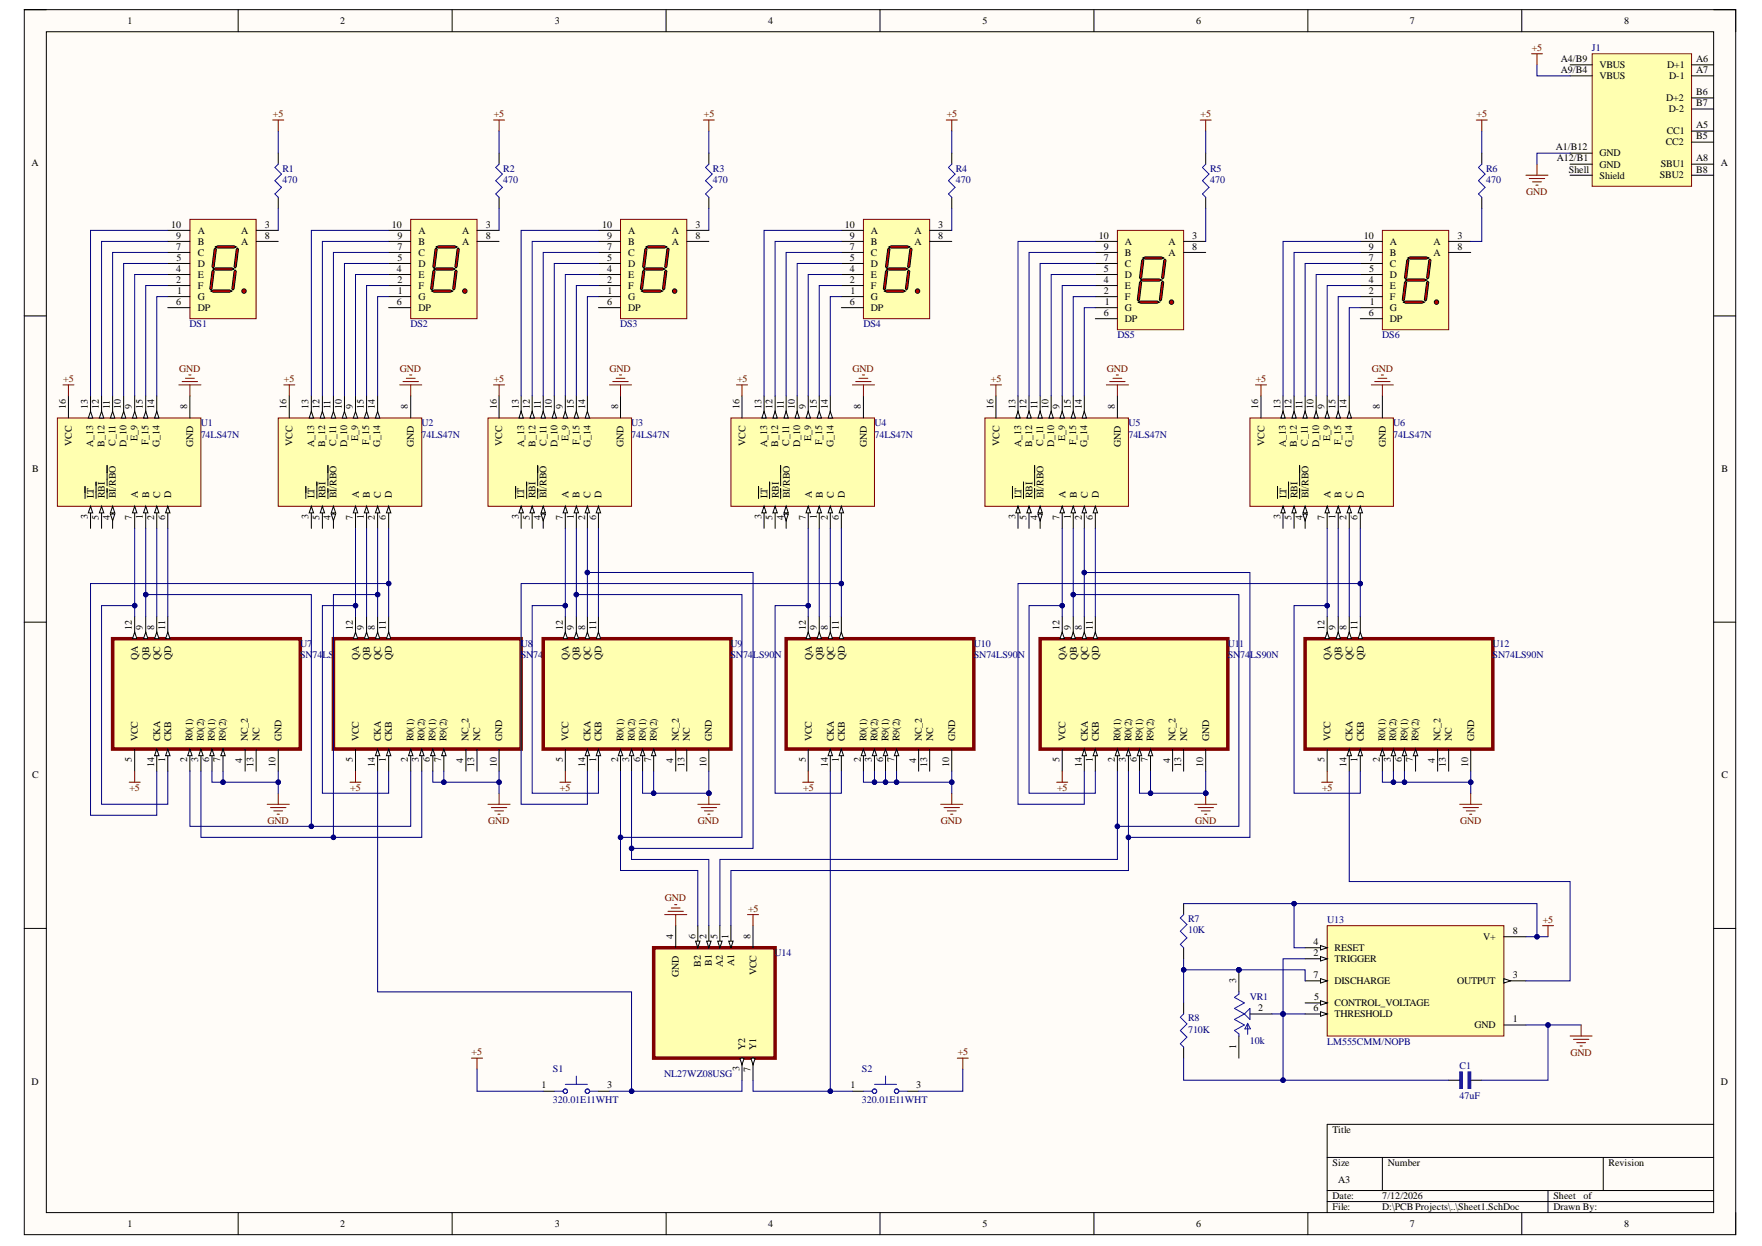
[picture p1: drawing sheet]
<svg xmlns="http://www.w3.org/2000/svg" width="297mm" height="210mm" viewBox="0 0 297 210" stroke-linecap="round" stroke-linejoin="round" font-family="sans-serif">
<defs><g id="words">
<g font-size="1.7">
<text x="21.5" y="4">1</text>
<text x="57.3" y="4">2</text>
<text x="93.5" y="4">3</text>
<text x="129.5" y="4">4</text>
<text x="165.6" y="4">5</text>
<text x="201.6" y="4">6</text>
<text x="237.7" y="4">7</text>
<text x="273.8" y="4">8</text>
<text x="263.1" y="10.5">A4/B9</text>
<text x="269.6" y="11.5">VBUS</text>
<text x="281.1" y="11.4">D+1</text>
<text x="286" y="10.5">A6</text>
<text x="263.1" y="12.3">A9/B4</text>
<text x="269.6" y="13.4">VBUS</text>
<text x="280.9" y="17">D+2</text>
<text x="281.4" y="13.3">D-1</text>
<text x="286" y="12.3">A7</text>
<text x="286" y="16.1">B6</text>
<text x="286" y="17.9">B7</text>
<text x="281" y="22.6">CC1</text>
<text x="281.3" y="18.8">D-2</text>
<text x="286" y="21.6">A5</text>
<text x="286" y="23.5">B5</text>
<text x="5.3" y="28">A</text>
<text x="262.3" y="25.3">A1/B12</text>
<text x="262.5" y="27.2">A12/B1</text>
<text x="264.5" y="29.1">Shell</text>
<text x="269.6" y="26.4">GND</text>
<text x="269.6" y="28.2">GND</text>
<text x="279.8" y="30">SBU2</text>
<text x="280" y="28.1">SBU1</text>
<text x="280.8" y="24.4">CC2</text>
<text x="286" y="27.2">A8</text>
<text x="286" y="29.1">B8</text>
<text x="290.1" y="28">A</text>
<text x="269.6" y="30.1">Shield</text>
<text x="28.8" y="38.4">10</text>
<text x="29.7" y="40.2">9</text>
<text x="33.3" y="41.2">B</text>
<text x="33.3" y="39.4">A</text>
<text x="40.7" y="39.4">A</text>
<text x="40.7" y="41.2">A</text>
<text x="44.7" y="38.4">3</text>
<text x="44.7" y="40.2">8</text>
<text x="66.1" y="38.4">10</text>
<text x="67" y="40.2">9</text>
<text x="70.5" y="41.2">B</text>
<text x="70.5" y="39.4">A</text>
<text x="77.9" y="39.4">A</text>
<text x="77.9" y="41.2">A</text>
<text x="81.9" y="38.4">3</text>
<text x="81.9" y="40.2">8</text>
<text x="101.5" y="38.4">10</text>
<text x="102.3" y="40.2">9</text>
<text x="105.9" y="41.2">B</text>
<text x="105.9" y="39.4">A</text>
<text x="113.3" y="39.4">A</text>
<text x="113.3" y="41.2">A</text>
<text x="117.2" y="38.4">3</text>
<text x="117.2" y="40.2">8</text>
<text x="142.4" y="38.4">10</text>
<text x="143.3" y="40.2">9</text>
<text x="146.8" y="41.2">B</text>
<text x="146.8" y="39.4">A</text>
<text x="154.2" y="39.4">A</text>
<text x="154.2" y="41.2">A</text>
<text x="158.2" y="38.4">3</text>
<text x="158.2" y="40.2">8</text>
<text x="185.2" y="40.2">10</text>
<text x="189.6" y="41.2">A</text>
<text x="197" y="41.2">A</text>
<text x="201" y="40.2">3</text>
<text x="229.9" y="40.2">10</text>
<text x="234.3" y="41.2">A</text>
<text x="241.6" y="41.2">A</text>
<text x="245.7" y="40.2">3</text>
<text x="29.7" y="47.6">2</text>
<text x="29.7" y="45.8">4</text>
<text x="29.7" y="42.1">7</text>
<text x="29.8" y="43.9">5</text>
<text x="33.3" y="46.8">E</text>
<text x="33.3" y="44.9">D</text>
<text x="33.3" y="43.1">C</text>
<text x="66.9" y="45.8">4</text>
<text x="67" y="47.6">2</text>
<text x="67" y="43.9">5</text>
<text x="67" y="42.1">7</text>
<text x="70.5" y="46.8">E</text>
<text x="70.5" y="44.9">D</text>
<text x="70.5" y="43.1">C</text>
<text x="102.3" y="47.6">2</text>
<text x="102.3" y="45.8">4</text>
<text x="102.3" y="43.9">5</text>
<text x="102.3" y="42.1">7</text>
<text x="105.9" y="46.8">E</text>
<text x="105.9" y="44.9">D</text>
<text x="105.9" y="43.1">C</text>
<text x="143.3" y="47.6">2</text>
<text x="143.3" y="45.8">4</text>
<text x="143.3" y="43.9">5</text>
<text x="143.3" y="42.1">7</text>
<text x="146.8" y="46.8">E</text>
<text x="146.8" y="44.9">D</text>
<text x="146.8" y="43.1">C</text>
<text x="186.1" y="47.6">4</text>
<text x="186.1" y="45.8">5</text>
<text x="186.1" y="43.9">7</text>
<text x="186.1" y="42.1">9</text>
<text x="189.6" y="46.8">D</text>
<text x="189.6" y="44.9">C</text>
<text x="189.6" y="43.1">B</text>
<text x="197" y="43.1">A</text>
<text x="201" y="42.1">8</text>
<text x="230.7" y="47.6">4</text>
<text x="230.7" y="43.9">7</text>
<text x="230.7" y="42.1">9</text>
<text x="230.8" y="45.8">5</text>
<text x="234.3" y="46.8">D</text>
<text x="234.3" y="44.9">C</text>
<text x="234.3" y="43.1">B</text>
<text x="241.6" y="43.1">A</text>
<text x="245.7" y="42.1">8</text>
<text x="29.7" y="51.4">6</text>
<text x="29.9" y="49.5">1</text>
<text x="33.3" y="48.7">F</text>
<text x="33.3" y="50.5">G</text>
<text x="33.3" y="52.4">DP</text>
<text x="66.9" y="51.4">6</text>
<text x="67.1" y="49.5">1</text>
<text x="70.5" y="48.7">F</text>
<text x="70.5" y="50.5">G</text>
<text x="70.5" y="52.4">DP</text>
<text x="102.3" y="51.4">6</text>
<text x="102.4" y="49.5">1</text>
<text x="105.9" y="48.7">F</text>
<text x="105.9" y="50.5">G</text>
<text x="105.9" y="52.4">DP</text>
<text x="143.3" y="51.4">6</text>
<text x="143.4" y="49.5">1</text>
<text x="146.8" y="48.7">F</text>
<text x="146.8" y="50.5">G</text>
<text x="146.8" y="52.4">DP</text>
<text x="186.1" y="49.5">2</text>
<text x="186.1" y="53.2">6</text>
<text x="186.2" y="51.4">1</text>
<text x="189.6" y="50.5">F</text>
<text x="189.6" y="52.4">G</text>
<text x="189.6" y="48.7">E</text>
<text x="230.7" y="49.5">2</text>
<text x="230.7" y="53.2">6</text>
<text x="230.9" y="51.4">1</text>
<text x="234.3" y="50.5">F</text>
<text x="234.3" y="52.4">G</text>
<text x="234.3" y="48.7">E</text>
<text x="189.6" y="54.2">DP</text>
<text x="234.3" y="54.2">DP</text>
<text x="11.1" y="68.9" transform="rotate(-90 11.1 68.9)">16</text>
<text x="14.8" y="68.9" transform="rotate(-90 14.8 68.9)">13</text>
<text x="16.7" y="68.9" transform="rotate(-90 16.7 68.9)">12</text>
<text x="18.5" y="68.9" transform="rotate(-90 18.5 68.9)">11</text>
<text x="20.4" y="68.9" transform="rotate(-90 20.4 68.9)">10</text>
<text x="22.2" y="68.9" transform="rotate(-90 22.2 68.9)">9</text>
<text x="24.1" y="68.9" transform="rotate(-90 24.1 68.9)">15</text>
<text x="26" y="68.9" transform="rotate(-90 26 68.9)">14</text>
<text x="31.5" y="68.9" transform="rotate(-90 31.5 68.9)">8</text>
<text x="48.3" y="68.9" transform="rotate(-90 48.3 68.9)">16</text>
<text x="52" y="68.9" transform="rotate(-90 52 68.9)">13</text>
<text x="53.9" y="68.9" transform="rotate(-90 53.9 68.9)">12</text>
<text x="55.7" y="68.9" transform="rotate(-90 55.7 68.9)">11</text>
<text x="57.6" y="68.9" transform="rotate(-90 57.6 68.9)">10</text>
<text x="59.5" y="68.9" transform="rotate(-90 59.5 68.9)">9</text>
<text x="61.3" y="68.9" transform="rotate(-90 61.3 68.9)">15</text>
<text x="63.2" y="68.9" transform="rotate(-90 63.2 68.9)">14</text>
<text x="68.8" y="68.9" transform="rotate(-90 68.8 68.9)">8</text>
<text x="83.7" y="68.9" transform="rotate(-90 83.7 68.9)">16</text>
<text x="87.5" y="68.9" transform="rotate(-90 87.5 68.9)">13</text>
<text x="89.3" y="68.9" transform="rotate(-90 89.3 68.9)">12</text>
<text x="91.2" y="68.9" transform="rotate(-90 91.2 68.9)">11</text>
<text x="93" y="68.9" transform="rotate(-90 93 68.9)">10</text>
<text x="94.9" y="68.9" transform="rotate(-90 94.9 68.9)">9</text>
<text x="96.8" y="68.9" transform="rotate(-90 96.8 68.9)">15</text>
<text x="98.6" y="68.9" transform="rotate(-90 98.6 68.9)">14</text>
<text x="104.2" y="68.9" transform="rotate(-90 104.2 68.9)">8</text>
<text x="124.7" y="68.9" transform="rotate(-90 124.7 68.9)">16</text>
<text x="128.4" y="68.9" transform="rotate(-90 128.4 68.9)">13</text>
<text x="130.3" y="68.9" transform="rotate(-90 130.3 68.9)">12</text>
<text x="132.1" y="68.9" transform="rotate(-90 132.1 68.9)">11</text>
<text x="134" y="68.9" transform="rotate(-90 134 68.9)">10</text>
<text x="135.8" y="68.9" transform="rotate(-90 135.8 68.9)">9</text>
<text x="137.7" y="68.9" transform="rotate(-90 137.7 68.9)">15</text>
<text x="139.6" y="68.9" transform="rotate(-90 139.6 68.9)">14</text>
<text x="145.1" y="68.9" transform="rotate(-90 145.1 68.9)">8</text>
<text x="167.5" y="68.9" transform="rotate(-90 167.5 68.9)">16</text>
<text x="171.2" y="68.9" transform="rotate(-90 171.2 68.9)">13</text>
<text x="173.1" y="68.9" transform="rotate(-90 173.1 68.9)">12</text>
<text x="174.9" y="68.9" transform="rotate(-90 174.9 68.9)">11</text>
<text x="176.8" y="68.9" transform="rotate(-90 176.8 68.9)">10</text>
<text x="178.6" y="68.9" transform="rotate(-90 178.6 68.9)">9</text>
<text x="180.5" y="68.9" transform="rotate(-90 180.5 68.9)">15</text>
<text x="182.4" y="68.9" transform="rotate(-90 182.4 68.9)">14</text>
<text x="187.9" y="68.9" transform="rotate(-90 187.9 68.9)">8</text>
<text x="212.1" y="68.9" transform="rotate(-90 212.1 68.9)">16</text>
<text x="215.9" y="68.9" transform="rotate(-90 215.9 68.9)">13</text>
<text x="217.7" y="68.9" transform="rotate(-90 217.7 68.9)">12</text>
<text x="219.6" y="68.9" transform="rotate(-90 219.6 68.9)">11</text>
<text x="221.4" y="68.9" transform="rotate(-90 221.4 68.9)">10</text>
<text x="223.3" y="68.9" transform="rotate(-90 223.3 68.9)">9</text>
<text x="225.2" y="68.9" transform="rotate(-90 225.2 68.9)">15</text>
<text x="227" y="68.9" transform="rotate(-90 227 68.9)">14</text>
<text x="232.6" y="68.9" transform="rotate(-90 232.6 68.9)">8</text>
<text x="12.1" y="75.1" transform="rotate(-90 12.1 75.1)">VCC</text>
<text x="15.7" y="75.3" transform="rotate(-90 15.7 75.3)">A_13</text>
<text x="17.6" y="75.3" transform="rotate(-90 17.6 75.3)">B_12</text>
<text x="19.5" y="75.1" transform="rotate(-90 19.5 75.1)">C_11</text>
<text x="21.3" y="75.4" transform="rotate(-90 21.3 75.4)">D_10</text>
<text x="23.2" y="74.3" transform="rotate(-90 23.2 74.3)">E_9</text>
<text x="25" y="75" transform="rotate(-90 25 75)">F_15</text>
<text x="26.9" y="75.4" transform="rotate(-90 26.9 75.4)">G_14</text>
<text x="32.6" y="75.3" transform="rotate(-90 32.6 75.3)">GND</text>
<text x="49.3" y="75.1" transform="rotate(-90 49.3 75.1)">VCC</text>
<text x="52.9" y="75.3" transform="rotate(-90 52.9 75.3)">A_13</text>
<text x="54.8" y="75.3" transform="rotate(-90 54.8 75.3)">B_12</text>
<text x="56.7" y="75.1" transform="rotate(-90 56.7 75.1)">C_11</text>
<text x="58.5" y="75.4" transform="rotate(-90 58.5 75.4)">D_10</text>
<text x="60.4" y="74.3" transform="rotate(-90 60.4 74.3)">E_9</text>
<text x="62.3" y="75" transform="rotate(-90 62.3 75)">F_15</text>
<text x="64.1" y="75.4" transform="rotate(-90 64.1 75.4)">G_14</text>
<text x="69.8" y="75.3" transform="rotate(-90 69.8 75.3)">GND</text>
<text x="84.7" y="75.1" transform="rotate(-90 84.7 75.1)">VCC</text>
<text x="88.4" y="75.3" transform="rotate(-90 88.4 75.3)">A_13</text>
<text x="90.2" y="75.3" transform="rotate(-90 90.2 75.3)">B_12</text>
<text x="92.1" y="75.1" transform="rotate(-90 92.1 75.1)">C_11</text>
<text x="94" y="75.4" transform="rotate(-90 94 75.4)">D_10</text>
<text x="95.8" y="74.3" transform="rotate(-90 95.8 74.3)">E_9</text>
<text x="97.7" y="75" transform="rotate(-90 97.7 75)">F_15</text>
<text x="99.6" y="75.4" transform="rotate(-90 99.6 75.4)">G_14</text>
<text x="105.1" y="75.3" transform="rotate(-90 105.1 75.3)">GND</text>
<text x="125.7" y="75.1" transform="rotate(-90 125.7 75.1)">VCC</text>
<text x="129.3" y="75.3" transform="rotate(-90 129.3 75.3)">A_13</text>
<text x="131.2" y="75.3" transform="rotate(-90 131.2 75.3)">B_12</text>
<text x="133" y="75.1" transform="rotate(-90 133 75.1)">C_11</text>
<text x="134.9" y="75.4" transform="rotate(-90 134.9 75.4)">D_10</text>
<text x="136.8" y="74.3" transform="rotate(-90 136.8 74.3)">E_9</text>
<text x="138.6" y="75" transform="rotate(-90 138.6 75)">F_15</text>
<text x="140.5" y="75.4" transform="rotate(-90 140.5 75.4)">G_14</text>
<text x="146.2" y="75.3" transform="rotate(-90 146.2 75.3)">GND</text>
<text x="168.5" y="75.1" transform="rotate(-90 168.5 75.1)">VCC</text>
<text x="172.1" y="75.3" transform="rotate(-90 172.1 75.3)">A_13</text>
<text x="174" y="75.3" transform="rotate(-90 174 75.3)">B_12</text>
<text x="175.8" y="75.1" transform="rotate(-90 175.8 75.1)">C_11</text>
<text x="177.7" y="75.4" transform="rotate(-90 177.7 75.4)">D_10</text>
<text x="179.6" y="74.3" transform="rotate(-90 179.6 74.3)">E_9</text>
<text x="181.4" y="75" transform="rotate(-90 181.4 75)">F_15</text>
<text x="183.3" y="75.4" transform="rotate(-90 183.3 75.4)">G_14</text>
<text x="189" y="75.3" transform="rotate(-90 189 75.3)">GND</text>
<text x="213.1" y="75.1" transform="rotate(-90 213.1 75.1)">VCC</text>
<text x="216.8" y="75.3" transform="rotate(-90 216.8 75.3)">A_13</text>
<text x="218.6" y="75.3" transform="rotate(-90 218.6 75.3)">B_12</text>
<text x="220.5" y="75.1" transform="rotate(-90 220.5 75.1)">C_11</text>
<text x="222.4" y="75.4" transform="rotate(-90 222.4 75.4)">D_10</text>
<text x="224.2" y="74.3" transform="rotate(-90 224.2 74.3)">E_9</text>
<text x="226.1" y="75" transform="rotate(-90 226.1 75)">F_15</text>
<text x="227.9" y="75.4" transform="rotate(-90 227.9 75.4)">G_14</text>
<text x="233.6" y="75.3" transform="rotate(-90 233.6 75.3)">GND</text>
<text x="5.4" y="79.6">B</text>
<text x="15.8" y="84" transform="rotate(-90 15.8 84)">LT</text>
<text x="17.7" y="84" transform="rotate(-90 17.7 84)">RBI</text>
<text x="19.5" y="84" transform="rotate(-90 19.5 84)">BI/RBO</text>
<text x="23.3" y="84" transform="rotate(-90 23.3 84)">A</text>
<text x="25.1" y="84" transform="rotate(-90 25.1 84)">B</text>
<text x="27" y="84" transform="rotate(-90 27 84)">C</text>
<text x="28.8" y="84" transform="rotate(-90 28.8 84)">D</text>
<text x="53" y="84" transform="rotate(-90 53 84)">LT</text>
<text x="54.9" y="84" transform="rotate(-90 54.9 84)">RBI</text>
<text x="56.8" y="84" transform="rotate(-90 56.8 84)">BI/RBO</text>
<text x="60.5" y="84" transform="rotate(-90 60.5 84)">A</text>
<text x="62.3" y="84" transform="rotate(-90 62.3 84)">B</text>
<text x="64.2" y="84" transform="rotate(-90 64.2 84)">C</text>
<text x="66.1" y="84" transform="rotate(-90 66.1 84)">D</text>
<text x="88.4" y="84" transform="rotate(-90 88.4 84)">LT</text>
<text x="90.2" y="84" transform="rotate(-90 90.2 84)">RBI</text>
<text x="92.1" y="84" transform="rotate(-90 92.1 84)">BI/RBO</text>
<text x="95.8" y="84" transform="rotate(-90 95.8 84)">A</text>
<text x="97.7" y="84" transform="rotate(-90 97.7 84)">B</text>
<text x="99.6" y="84" transform="rotate(-90 99.6 84)">C</text>
<text x="101.4" y="84" transform="rotate(-90 101.4 84)">D</text>
<text x="129.4" y="84" transform="rotate(-90 129.4 84)">LT</text>
<text x="131.3" y="84" transform="rotate(-90 131.3 84)">RBI</text>
<text x="133.1" y="84" transform="rotate(-90 133.1 84)">BI/RBO</text>
<text x="136.9" y="84" transform="rotate(-90 136.9 84)">A</text>
<text x="138.7" y="84" transform="rotate(-90 138.7 84)">B</text>
<text x="140.6" y="84" transform="rotate(-90 140.6 84)">C</text>
<text x="142.4" y="84" transform="rotate(-90 142.4 84)">D</text>
<text x="172.2" y="84" transform="rotate(-90 172.2 84)">LT</text>
<text x="174.1" y="84" transform="rotate(-90 174.1 84)">RBI</text>
<text x="175.9" y="84" transform="rotate(-90 175.9 84)">BI/RBO</text>
<text x="179.6" y="84" transform="rotate(-90 179.6 84)">A</text>
<text x="181.5" y="84" transform="rotate(-90 181.5 84)">B</text>
<text x="183.4" y="84" transform="rotate(-90 183.4 84)">C</text>
<text x="185.2" y="84" transform="rotate(-90 185.2 84)">D</text>
<text x="216.9" y="84" transform="rotate(-90 216.9 84)">LT</text>
<text x="218.7" y="84" transform="rotate(-90 218.7 84)">RBI</text>
<text x="220.6" y="84" transform="rotate(-90 220.6 84)">BI/RBO</text>
<text x="224.3" y="84" transform="rotate(-90 224.3 84)">A</text>
<text x="226.2" y="84" transform="rotate(-90 226.2 84)">B</text>
<text x="228" y="84" transform="rotate(-90 228 84)">C</text>
<text x="229.9" y="84" transform="rotate(-90 229.9 84)">D</text>
<text x="290.2" y="79.6">B</text>
<text x="14.8" y="87.4" transform="rotate(-90 14.8 87.4)">3</text>
<text x="16.7" y="87.5" transform="rotate(-90 16.7 87.5)">5</text>
<text x="18.5" y="87.5" transform="rotate(-90 18.5 87.5)">4</text>
<text x="22.2" y="87.5" transform="rotate(-90 22.2 87.5)">7</text>
<text x="24.1" y="87.4" transform="rotate(-90 24.1 87.4)">1</text>
<text x="26" y="87.5" transform="rotate(-90 26 87.5)">2</text>
<text x="27.8" y="87.5" transform="rotate(-90 27.8 87.5)">6</text>
<text x="52" y="87.4" transform="rotate(-90 52 87.4)">3</text>
<text x="53.9" y="87.5" transform="rotate(-90 53.9 87.5)">5</text>
<text x="55.7" y="87.5" transform="rotate(-90 55.7 87.5)">4</text>
<text x="59.5" y="87.5" transform="rotate(-90 59.5 87.5)">7</text>
<text x="61.3" y="87.4" transform="rotate(-90 61.3 87.4)">1</text>
<text x="63.2" y="87.5" transform="rotate(-90 63.2 87.5)">2</text>
<text x="65" y="87.5" transform="rotate(-90 65 87.5)">6</text>
<text x="87.5" y="87.4" transform="rotate(-90 87.5 87.4)">3</text>
<text x="89.3" y="87.5" transform="rotate(-90 89.3 87.5)">5</text>
<text x="91.2" y="87.5" transform="rotate(-90 91.2 87.5)">4</text>
<text x="94.9" y="87.5" transform="rotate(-90 94.9 87.5)">7</text>
<text x="96.8" y="87.4" transform="rotate(-90 96.8 87.4)">1</text>
<text x="98.6" y="87.5" transform="rotate(-90 98.6 87.5)">2</text>
<text x="100.5" y="87.5" transform="rotate(-90 100.5 87.5)">6</text>
<text x="128.4" y="87.4" transform="rotate(-90 128.4 87.4)">3</text>
<text x="130.3" y="87.5" transform="rotate(-90 130.3 87.5)">5</text>
<text x="132.1" y="87.5" transform="rotate(-90 132.1 87.5)">4</text>
<text x="135.8" y="87.5" transform="rotate(-90 135.8 87.5)">7</text>
<text x="137.7" y="87.4" transform="rotate(-90 137.7 87.4)">1</text>
<text x="139.6" y="87.5" transform="rotate(-90 139.6 87.5)">2</text>
<text x="141.4" y="87.5" transform="rotate(-90 141.4 87.5)">6</text>
<text x="171.2" y="87.4" transform="rotate(-90 171.2 87.4)">3</text>
<text x="173.1" y="87.5" transform="rotate(-90 173.1 87.5)">5</text>
<text x="174.9" y="87.5" transform="rotate(-90 174.9 87.5)">4</text>
<text x="178.6" y="87.5" transform="rotate(-90 178.6 87.5)">7</text>
<text x="180.5" y="87.4" transform="rotate(-90 180.5 87.4)">1</text>
<text x="182.4" y="87.5" transform="rotate(-90 182.4 87.5)">2</text>
<text x="184.2" y="87.5" transform="rotate(-90 184.2 87.5)">6</text>
<text x="215.9" y="87.4" transform="rotate(-90 215.9 87.4)">3</text>
<text x="217.7" y="87.5" transform="rotate(-90 217.7 87.5)">5</text>
<text x="219.6" y="87.5" transform="rotate(-90 219.6 87.5)">4</text>
<text x="223.3" y="87.5" transform="rotate(-90 223.3 87.5)">7</text>
<text x="225.2" y="87.4" transform="rotate(-90 225.2 87.4)">1</text>
<text x="227" y="87.5" transform="rotate(-90 227 87.5)">2</text>
<text x="228.9" y="87.5" transform="rotate(-90 228.9 87.5)">6</text>
<text x="22.2" y="106.1" transform="rotate(-90 22.2 106.1)">12</text>
<text x="24.1" y="106.1" transform="rotate(-90 24.1 106.1)">9</text>
<text x="26" y="106.1" transform="rotate(-90 26 106.1)">8</text>
<text x="27.8" y="106.1" transform="rotate(-90 27.8 106.1)">11</text>
<text x="59.5" y="106.1" transform="rotate(-90 59.5 106.1)">12</text>
<text x="61.3" y="106.1" transform="rotate(-90 61.3 106.1)">9</text>
<text x="63.2" y="106.1" transform="rotate(-90 63.2 106.1)">8</text>
<text x="65" y="106.1" transform="rotate(-90 65 106.1)">11</text>
<text x="94.9" y="106.1" transform="rotate(-90 94.9 106.1)">12</text>
<text x="96.8" y="106.1" transform="rotate(-90 96.8 106.1)">9</text>
<text x="98.6" y="106.1" transform="rotate(-90 98.6 106.1)">8</text>
<text x="100.5" y="106.1" transform="rotate(-90 100.5 106.1)">11</text>
<text x="135.8" y="106.1" transform="rotate(-90 135.8 106.1)">12</text>
<text x="137.7" y="106.1" transform="rotate(-90 137.7 106.1)">9</text>
<text x="139.6" y="106.1" transform="rotate(-90 139.6 106.1)">8</text>
<text x="141.4" y="106.1" transform="rotate(-90 141.4 106.1)">11</text>
<text x="178.6" y="106.1" transform="rotate(-90 178.6 106.1)">12</text>
<text x="180.5" y="106.1" transform="rotate(-90 180.5 106.1)">9</text>
<text x="182.4" y="106.1" transform="rotate(-90 182.4 106.1)">8</text>
<text x="184.2" y="106.1" transform="rotate(-90 184.2 106.1)">11</text>
<text x="223.3" y="106.1" transform="rotate(-90 223.3 106.1)">12</text>
<text x="225.2" y="106.1" transform="rotate(-90 225.2 106.1)">9</text>
<text x="227" y="106.1" transform="rotate(-90 227 106.1)">8</text>
<text x="228.9" y="106.1" transform="rotate(-90 228.9 106.1)">11</text>
<text x="23.3" y="111.3" transform="rotate(-90 23.3 111.3)">QA</text>
<text x="25.1" y="111.2" transform="rotate(-90 25.1 111.2)">QB</text>
<text x="27" y="111.2" transform="rotate(-90 27 111.2)">QC</text>
<text x="28.8" y="111.3" transform="rotate(-90 28.8 111.3)">QD</text>
<text x="60.5" y="111.3" transform="rotate(-90 60.5 111.3)">QA</text>
<text x="62.3" y="111.2" transform="rotate(-90 62.3 111.2)">QB</text>
<text x="64.2" y="111.2" transform="rotate(-90 64.2 111.2)">QC</text>
<text x="66.1" y="111.3" transform="rotate(-90 66.1 111.3)">QD</text>
<text x="95.8" y="111.3" transform="rotate(-90 95.8 111.3)">QA</text>
<text x="97.7" y="111.2" transform="rotate(-90 97.7 111.2)">QB</text>
<text x="99.6" y="111.2" transform="rotate(-90 99.6 111.2)">QC</text>
<text x="101.4" y="111.3" transform="rotate(-90 101.4 111.3)">QD</text>
<text x="136.9" y="111.3" transform="rotate(-90 136.9 111.3)">QA</text>
<text x="138.7" y="111.2" transform="rotate(-90 138.7 111.2)">QB</text>
<text x="140.6" y="111.2" transform="rotate(-90 140.6 111.2)">QC</text>
<text x="142.4" y="111.3" transform="rotate(-90 142.4 111.3)">QD</text>
<text x="179.6" y="111.3" transform="rotate(-90 179.6 111.3)">QA</text>
<text x="181.5" y="111.2" transform="rotate(-90 181.5 111.2)">QB</text>
<text x="183.4" y="111.2" transform="rotate(-90 183.4 111.2)">QC</text>
<text x="185.2" y="111.3" transform="rotate(-90 185.2 111.3)">QD</text>
<text x="224.3" y="111.3" transform="rotate(-90 224.3 111.3)">QA</text>
<text x="226.2" y="111.2" transform="rotate(-90 226.2 111.2)">QB</text>
<text x="228" y="111.2" transform="rotate(-90 228 111.2)">QC</text>
<text x="229.9" y="111.3" transform="rotate(-90 229.9 111.3)">QD</text>
<text x="23.3" y="124.9" transform="rotate(-90 23.3 124.9)">VCC</text>
<text x="27" y="124.9" transform="rotate(-90 27 124.9)">CKA</text>
<text x="28.8" y="124.9" transform="rotate(-90 28.8 124.9)">CKB</text>
<text x="32.5" y="124.9" transform="rotate(-90 32.5 124.9)">R0(1)</text>
<text x="34.3" y="124.9" transform="rotate(-90 34.3 124.9)">R0(2)</text>
<text x="36.2" y="124.9" transform="rotate(-90 36.2 124.9)">R9(1)</text>
<text x="38.1" y="124.9" transform="rotate(-90 38.1 124.9)">R9(2)</text>
<text x="41.8" y="124.9" transform="rotate(-90 41.8 124.9)">NC_2</text>
<text x="43.7" y="124.9" transform="rotate(-90 43.7 124.9)">NC</text>
<text x="47.4" y="124.9" transform="rotate(-90 47.4 124.9)">GND</text>
<text x="60.5" y="124.9" transform="rotate(-90 60.5 124.9)">VCC</text>
<text x="64.2" y="124.9" transform="rotate(-90 64.2 124.9)">CKA</text>
<text x="66.1" y="124.9" transform="rotate(-90 66.1 124.9)">CKB</text>
<text x="69.7" y="124.9" transform="rotate(-90 69.7 124.9)">R0(1)</text>
<text x="71.6" y="124.9" transform="rotate(-90 71.6 124.9)">R0(2)</text>
<text x="73.4" y="124.9" transform="rotate(-90 73.4 124.9)">R9(1)</text>
<text x="75.3" y="124.9" transform="rotate(-90 75.3 124.9)">R9(2)</text>
<text x="79" y="124.9" transform="rotate(-90 79 124.9)">NC_2</text>
<text x="80.9" y="124.9" transform="rotate(-90 80.9 124.9)">NC</text>
<text x="84.7" y="124.9" transform="rotate(-90 84.7 124.9)">GND</text>
<text x="95.8" y="124.9" transform="rotate(-90 95.8 124.9)">VCC</text>
<text x="99.6" y="124.9" transform="rotate(-90 99.6 124.9)">CKA</text>
<text x="101.4" y="124.9" transform="rotate(-90 101.4 124.9)">CKB</text>
<text x="105.1" y="124.9" transform="rotate(-90 105.1 124.9)">R0(1)</text>
<text x="107" y="124.9" transform="rotate(-90 107 124.9)">R0(2)</text>
<text x="108.9" y="124.9" transform="rotate(-90 108.9 124.9)">R9(1)</text>
<text x="110.7" y="124.9" transform="rotate(-90 110.7 124.9)">R9(2)</text>
<text x="114.4" y="124.9" transform="rotate(-90 114.4 124.9)">NC_2</text>
<text x="116.3" y="124.9" transform="rotate(-90 116.3 124.9)">NC</text>
<text x="120" y="124.9" transform="rotate(-90 120 124.9)">GND</text>
<text x="136.9" y="124.9" transform="rotate(-90 136.9 124.9)">VCC</text>
<text x="140.6" y="124.9" transform="rotate(-90 140.6 124.9)">CKA</text>
<text x="142.4" y="124.9" transform="rotate(-90 142.4 124.9)">CKB</text>
<text x="146.1" y="124.9" transform="rotate(-90 146.1 124.9)">R0(1)</text>
<text x="147.9" y="124.9" transform="rotate(-90 147.9 124.9)">R0(2)</text>
<text x="149.8" y="124.9" transform="rotate(-90 149.8 124.9)">R9(1)</text>
<text x="151.7" y="124.9" transform="rotate(-90 151.7 124.9)">R9(2)</text>
<text x="155.4" y="124.9" transform="rotate(-90 155.4 124.9)">NC_2</text>
<text x="157.3" y="124.9" transform="rotate(-90 157.3 124.9)">NC</text>
<text x="161" y="124.9" transform="rotate(-90 161 124.9)">GND</text>
<text x="179.6" y="124.9" transform="rotate(-90 179.6 124.9)">VCC</text>
<text x="183.4" y="124.9" transform="rotate(-90 183.4 124.9)">CKA</text>
<text x="185.2" y="124.9" transform="rotate(-90 185.2 124.9)">CKB</text>
<text x="188.9" y="124.9" transform="rotate(-90 188.9 124.9)">R0(1)</text>
<text x="190.7" y="124.9" transform="rotate(-90 190.7 124.9)">R0(2)</text>
<text x="192.6" y="124.9" transform="rotate(-90 192.6 124.9)">R9(1)</text>
<text x="194.5" y="124.9" transform="rotate(-90 194.5 124.9)">R9(2)</text>
<text x="198.2" y="124.9" transform="rotate(-90 198.2 124.9)">NC_2</text>
<text x="200.1" y="124.9" transform="rotate(-90 200.1 124.9)">NC</text>
<text x="203.8" y="124.9" transform="rotate(-90 203.8 124.9)">GND</text>
<text x="224.3" y="124.9" transform="rotate(-90 224.3 124.9)">VCC</text>
<text x="228" y="124.9" transform="rotate(-90 228 124.9)">CKA</text>
<text x="229.9" y="124.9" transform="rotate(-90 229.9 124.9)">CKB</text>
<text x="233.5" y="124.9" transform="rotate(-90 233.5 124.9)">R0(1)</text>
<text x="235.4" y="124.9" transform="rotate(-90 235.4 124.9)">R0(2)</text>
<text x="237.2" y="124.9" transform="rotate(-90 237.2 124.9)">R9(1)</text>
<text x="239.1" y="124.9" transform="rotate(-90 239.1 124.9)">R9(2)</text>
<text x="242.8" y="124.9" transform="rotate(-90 242.8 124.9)">NC_2</text>
<text x="244.8" y="124.9" transform="rotate(-90 244.8 124.9)">NC</text>
<text x="248.5" y="124.9" transform="rotate(-90 248.5 124.9)">GND</text>
<text x="5.4" y="131.1">C</text>
<text x="22.2" y="128.4" transform="rotate(-90 22.2 128.4)">5</text>
<text x="26" y="129.3" transform="rotate(-90 26 129.3)">14</text>
<text x="27.8" y="128.3" transform="rotate(-90 27.8 128.3)">1</text>
<text x="31.5" y="128.4" transform="rotate(-90 31.5 128.4)">2</text>
<text x="33.4" y="128.4" transform="rotate(-90 33.4 128.4)">3</text>
<text x="35.3" y="128.4" transform="rotate(-90 35.3 128.4)">6</text>
<text x="37.1" y="128.4" transform="rotate(-90 37.1 128.4)">7</text>
<text x="40.9" y="128.5" transform="rotate(-90 40.9 128.5)">4</text>
<text x="42.7" y="129.3" transform="rotate(-90 42.7 129.3)">13</text>
<text x="46.4" y="129.3" transform="rotate(-90 46.4 129.3)">10</text>
<text x="59.5" y="128.4" transform="rotate(-90 59.5 128.4)">5</text>
<text x="63.2" y="129.3" transform="rotate(-90 63.2 129.3)">14</text>
<text x="65" y="128.3" transform="rotate(-90 65 128.3)">1</text>
<text x="68.8" y="128.4" transform="rotate(-90 68.8 128.4)">2</text>
<text x="70.6" y="128.4" transform="rotate(-90 70.6 128.4)">3</text>
<text x="72.5" y="128.4" transform="rotate(-90 72.5 128.4)">6</text>
<text x="74.3" y="128.4" transform="rotate(-90 74.3 128.4)">7</text>
<text x="78.1" y="128.5" transform="rotate(-90 78.1 128.5)">4</text>
<text x="79.9" y="129.3" transform="rotate(-90 79.9 129.3)">13</text>
<text x="83.7" y="129.3" transform="rotate(-90 83.7 129.3)">10</text>
<text x="94.9" y="128.4" transform="rotate(-90 94.9 128.4)">5</text>
<text x="98.6" y="129.3" transform="rotate(-90 98.6 129.3)">14</text>
<text x="100.5" y="128.3" transform="rotate(-90 100.5 128.3)">1</text>
<text x="104.2" y="128.4" transform="rotate(-90 104.2 128.4)">2</text>
<text x="106.1" y="128.4" transform="rotate(-90 106.1 128.4)">3</text>
<text x="107.9" y="128.4" transform="rotate(-90 107.9 128.4)">6</text>
<text x="109.8" y="128.4" transform="rotate(-90 109.8 128.4)">7</text>
<text x="113.5" y="128.5" transform="rotate(-90 113.5 128.5)">4</text>
<text x="115.4" y="129.3" transform="rotate(-90 115.4 129.3)">13</text>
<text x="119.1" y="129.3" transform="rotate(-90 119.1 129.3)">10</text>
<text x="135.8" y="128.4" transform="rotate(-90 135.8 128.4)">5</text>
<text x="139.6" y="129.3" transform="rotate(-90 139.6 129.3)">14</text>
<text x="141.4" y="128.3" transform="rotate(-90 141.4 128.3)">1</text>
<text x="145.1" y="128.4" transform="rotate(-90 145.1 128.4)">2</text>
<text x="147" y="128.4" transform="rotate(-90 147 128.4)">3</text>
<text x="148.9" y="128.4" transform="rotate(-90 148.9 128.4)">6</text>
<text x="150.7" y="128.4" transform="rotate(-90 150.7 128.4)">7</text>
<text x="154.4" y="128.5" transform="rotate(-90 154.4 128.5)">4</text>
<text x="156.3" y="129.3" transform="rotate(-90 156.3 129.3)">13</text>
<text x="160" y="129.3" transform="rotate(-90 160 129.3)">10</text>
<text x="178.6" y="128.4" transform="rotate(-90 178.6 128.4)">5</text>
<text x="182.4" y="129.3" transform="rotate(-90 182.4 129.3)">14</text>
<text x="184.2" y="128.3" transform="rotate(-90 184.2 128.3)">1</text>
<text x="187.9" y="128.4" transform="rotate(-90 187.9 128.4)">2</text>
<text x="189.8" y="128.4" transform="rotate(-90 189.8 128.4)">3</text>
<text x="191.7" y="128.4" transform="rotate(-90 191.7 128.4)">6</text>
<text x="193.5" y="128.4" transform="rotate(-90 193.5 128.4)">7</text>
<text x="197.2" y="128.5" transform="rotate(-90 197.2 128.5)">4</text>
<text x="199.1" y="129.3" transform="rotate(-90 199.1 129.3)">13</text>
<text x="202.8" y="129.3" transform="rotate(-90 202.8 129.3)">10</text>
<text x="223.3" y="128.4" transform="rotate(-90 223.3 128.4)">5</text>
<text x="227" y="129.3" transform="rotate(-90 227 129.3)">14</text>
<text x="228.9" y="128.3" transform="rotate(-90 228.9 128.3)">1</text>
<text x="232.6" y="128.4" transform="rotate(-90 232.6 128.4)">2</text>
<text x="234.5" y="128.4" transform="rotate(-90 234.5 128.4)">3</text>
<text x="236.3" y="128.4" transform="rotate(-90 236.3 128.4)">6</text>
<text x="238.2" y="128.4" transform="rotate(-90 238.2 128.4)">7</text>
<text x="241.9" y="128.5" transform="rotate(-90 241.9 128.5)">4</text>
<text x="243.8" y="129.3" transform="rotate(-90 243.8 129.3)">13</text>
<text x="247.5" y="129.3" transform="rotate(-90 247.5 129.3)">10</text>
<text x="290.2" y="131.1">C</text>
<text x="113.5" y="158.2" transform="rotate(-90 113.5 158.2)">4</text>
<text x="117.2" y="158.2" transform="rotate(-90 117.2 158.2)">6</text>
<text x="119.1" y="158.2" transform="rotate(-90 119.1 158.2)">2</text>
<text x="121" y="158.2" transform="rotate(-90 121 158.2)">5</text>
<text x="122.8" y="158.2" transform="rotate(-90 122.8 158.2)">1</text>
<text x="126.5" y="158.2" transform="rotate(-90 126.5 158.2)">8</text>
<text x="221.4" y="159.2">4</text>
<text x="221.4" y="161">2</text>
<text x="225" y="160.2">RESET</text>
<text x="250" y="158.3">V+</text>
<text x="255" y="157.3">8</text>
<text x="114.4" y="164.6" transform="rotate(-90 114.4 164.6)">GND</text>
<text x="118.2" y="162.9" transform="rotate(-90 118.2 162.9)">B2</text>
<text x="120" y="162.7" transform="rotate(-90 120 162.7)">B1</text>
<text x="121.9" y="163" transform="rotate(-90 121.9 163)">A2</text>
<text x="123.7" y="162.8" transform="rotate(-90 123.7 162.8)">A1</text>
<text x="127.5" y="164.3" transform="rotate(-90 127.5 164.3)">VCC</text>
<text x="208.4" y="165.6" transform="rotate(-90 208.4 165.6)">3</text>
<text x="221.4" y="164.7">7</text>
<text x="225" y="162">TRIGGER</text>
<text x="225" y="165.8">DISCHARGE</text>
<text x="245.6" y="165.8">OUTPUT</text>
<text x="255" y="164.7">3</text>
<text x="212.1" y="170.3">2</text>
<text x="221.4" y="170.3">6</text>
<text x="221.5" y="168.5">5</text>
<text x="225" y="169.5">CONTROL_VOLTAGE</text>
<text x="225" y="171.3">THRESHOLD</text>
<text x="248.6" y="173.2">GND</text>
<text x="255" y="172.2">1</text>
<text x="125.6" y="176.9" transform="rotate(-90 125.6 176.9)">Y2</text>
<text x="127.5" y="176.9" transform="rotate(-90 127.5 176.9)">Y1</text>
<text x="208.4" y="176.7" transform="rotate(-90 208.4 176.7)">1</text>
<text x="5.3" y="182.7">D</text>
<text x="91.3" y="183.3">1</text>
<text x="102.3" y="183.3">3</text>
<text x="124.7" y="180.5" transform="rotate(-90 124.7 180.5)">3</text>
<text x="126.5" y="180.5" transform="rotate(-90 126.5 180.5)">7</text>
<text x="143.4" y="183.3">1</text>
<text x="154.4" y="183.3">3</text>
<text x="290.1" y="182.7">D</text>
<text x="224.6" y="190.8">Title</text>
<text x="224.6" y="196.4">Size</text>
<text x="234" y="196.4">Number</text>
<text x="271.2" y="196.4">Revision</text>
<text x="224.6" y="202">Date:</text>
<text x="224.6" y="203.9">File:</text>
<text x="225.6" y="199.2">A3</text>
<text x="233" y="202">7/12/2026</text>
<text x="233" y="203.9">D:\PCB Projects\..\Sheet1.SchDoc</text>
<text x="261.9" y="202">Sheet</text>
<text x="261.9" y="203.9">Drawn By:</text>
<text x="266.9" y="202">of</text>
<text x="21.5" y="206.6">1</text>
<text x="57.3" y="206.6">2</text>
<text x="93.5" y="206.6">3</text>
<text x="129.5" y="206.6">4</text>
<text x="165.6" y="206.6">5</text>
<text x="201.6" y="206.6">6</text>
<text x="237.7" y="206.6">7</text>
<text x="273.8" y="206.6">8</text>
</g>
<g font-size="1.7" fill="#800000">
<text x="258.2" y="8.6">+5</text>
<text x="46" y="19.8">+5</text>
<text x="83.2" y="19.8">+5</text>
<text x="118.7" y="19.8">+5</text>
<text x="159.6" y="19.8">+5</text>
<text x="202.4" y="19.8">+5</text>
<text x="248.9" y="19.8">+5</text>
<text x="257.3" y="32.9">GND</text>
<text x="10.7" y="64.4">+5</text>
<text x="30.2" y="62.6">GND</text>
<text x="47.9" y="64.4">+5</text>
<text x="67.4" y="62.6">GND</text>
<text x="83.2" y="64.4">+5</text>
<text x="102.8" y="62.6">GND</text>
<text x="124.2" y="64.4">+5</text>
<text x="143.7" y="62.6">GND</text>
<text x="167" y="64.4">+5</text>
<text x="186.6" y="62.6">GND</text>
<text x="211.7" y="64.4">+5</text>
<text x="231.2" y="62.6">GND</text>
<text x="21.8" y="133.2">+5</text>
<text x="59" y="133.2">+5</text>
<text x="94.4" y="133.2">+5</text>
<text x="135.4" y="133.2">+5</text>
<text x="178.2" y="133.2">+5</text>
<text x="222.9" y="133.2">+5</text>
<text x="45.1" y="138.8">GND</text>
<text x="82.3" y="138.8">GND</text>
<text x="117.7" y="138.8">GND</text>
<text x="158.6" y="138.8">GND</text>
<text x="201.5" y="138.8">GND</text>
<text x="246.1" y="138.8">GND</text>
<text x="112.1" y="151.8">GND</text>
<text x="126.1" y="153.6">+5</text>
<text x="260.1" y="155.4">+5</text>
<text x="79.5" y="177.8">+5</text>
<text x="161.5" y="177.8">+5</text>
<text x="264.7" y="177.8">GND</text>
</g>
<g font-size="1.7" fill="#000080">
<text x="268.4" y="8.6">J1</text>
<text x="47.6" y="28.9">R1</text>
<text x="84.8" y="28.9">R2</text>
<text x="120.2" y="28.9">R3</text>
<text x="161.1" y="28.9">R4</text>
<text x="204" y="28.9">R5</text>
<text x="250.5" y="28.9">R6</text>
<text x="47.6" y="30.8">470</text>
<text x="84.8" y="30.8">470</text>
<text x="120.2" y="30.8">470</text>
<text x="161.1" y="30.8">470</text>
<text x="204" y="30.8">470</text>
<text x="250.5" y="30.8">470</text>
<text x="32" y="55.1">DS1</text>
<text x="69.2" y="55.1">DS2</text>
<text x="104.5" y="55.1">DS3</text>
<text x="145.6" y="55.1">DS4</text>
<text x="188.4" y="56.9">DS5</text>
<text x="233" y="56.9">DS6</text>
<text x="33.8" y="71.8">U1</text>
<text x="71" y="71.8">U2</text>
<text x="106.4" y="71.8">U3</text>
<text x="147.4" y="71.8">U4</text>
<text x="190.2" y="71.8">U5</text>
<text x="234.9" y="71.8">U6</text>
<text x="33.8" y="73.8">74LS47N</text>
<text x="71" y="73.8">74LS47N</text>
<text x="106.4" y="73.8">74LS47N</text>
<text x="147.4" y="73.8">74LS47N</text>
<text x="190.2" y="73.8">74LS47N</text>
<text x="234.9" y="73.8">74LS47N</text>
<text x="50.6" y="109">U7</text>
<text x="50.6" y="110.9">SN</text>
<text x="52.7" y="110.9">74LS90N</text>
<text x="87.8" y="109">U8</text>
<text x="87.8" y="110.9">SN</text>
<text x="89.9" y="110.9">74LS90N</text>
<text x="123.1" y="109">U9</text>
<text x="123.1" y="110.9">SN</text>
<text x="125.3" y="110.9">74LS90N</text>
<text x="164.2" y="109">U10</text>
<text x="164.2" y="110.9">SN74LS90N</text>
<text x="207" y="109">U1</text>
<text x="207" y="110.9">SN</text>
<text x="208.9" y="109">1</text>
<text x="209.1" y="110.9">74LS90N</text>
<text x="251.6" y="109">U12</text>
<text x="251.6" y="110.9">SN74LS90N</text>
<text x="200.3" y="155.3">R7</text>
<text x="223.7" y="155.4">U13</text>
<text x="130.6" y="161">U14</text>
<text x="200.3" y="157.2">10K</text>
<text x="200.3" y="173.9">710K</text>
<text x="200.3" y="172">R8</text>
<text x="210.7" y="168.5">VR1</text>
<text x="210.7" y="175.9">10k</text>
<text x="223.7" y="176">LM555CMM/NOPB</text>
<text x="93.2" y="180.6">S1</text>
<text x="93.2" y="185.9">320.01E11WHT</text>
<text x="112" y="181.5">NL27WZ08USG</text>
<text x="145.3" y="180.6">S2</text>
<text x="145.3" y="185.9">320.01E11WHT</text>
<text x="246" y="185.2">47uF</text>
<text x="246" y="180.1">C1</text>
</g>
</g></defs>
<path d="M4.1 1.6h288.5v206.4h-288.5z" fill-rule="evenodd" fill="#fffcf8"/>
<path d="M4.1 1.6h288.5v206.4h-288.5z" fill="none" stroke="#000" stroke-width=".17"/>
<path d="M7.8 5.3h281.1v199h-281.1z" fill-rule="evenodd" fill="#fffcf8"/>
<g fill="none" stroke="#000" stroke-width=".17">
<path d="M4.1 1.6h3.7M7.8 5.3h281.1v199h-281.1zM40.2 1.6v3.7M76.2 1.6v3.7M112.3 1.6v3.7M148.3 1.6v3.7M184.4 1.6v3.7M220.5 1.6v3.7M256.5 1.6v3.7M288.9 1.6h3.7v3.7M4.1 53.2h3.7M288.9 53.2h3.7"/>
<path d="M4.1 104.8h3.7M288.9 104.8h3.7M4.1 156.4h3.7M288.9 156.4h3.7M223.7 195h65.2M233 195v5.6M270.3 195v5.6M288.9 189.4h-65.2v14.9M40.2 204.3v3.7M76.2 204.3v3.7M112.3 204.3v3.7M148.4 204.3v3.7"/>
<path d="M184.4 204.3v3.7M220.5 204.3v3.7M223.7 200.6h65.2M223.7 202.4h65.2M256.5 204.3v3.7M261 200.6v3.7M292.6 204.3v3.7"/>
</g>
<path d="M233 38.8h11.2v16.7h-11.2z" fill-rule="evenodd" fill="#ffffb0"/>
<path d="M233 38.8h11.2v16.7h-11.2z" fill="none" stroke="#800000" stroke-width=".17"/>
<path d="M229.3 40.7h3.7M229.3 50h3.7M229.3 51.8h3.7M229.3 48.1h3.7M229.3 46.2h3.7M229.3 42.5h3.7M229.3 44.4h3.7M229.3 53.7h3.7M244.2 40.7h3.7M244.2 42.5h3.7" fill="none" stroke="#000" stroke-width=".17"/>
<circle cx="242.2" cy="50.9" r=".37" fill="#f00"/>
<circle cx="242.2" cy="50.9" r=".37" fill="none" stroke="#000" stroke-width=".17"/>
<path d="M236.6 50.9l.4-.2h2.7l.4 .2-.4 .2h-2.7z" fill-rule="evenodd" fill="#f00"/>
<path d="M236.6 50.9l.4-.2h2.7l.4 .2-.4 .2h-2.7z" fill="none" stroke="#000" stroke-width=".17"/>
<path d="M237 47.2l.3-.2h2.8l.4 .2-.4 .2h-2.8z" fill-rule="evenodd" fill="#f00"/>
<path d="M237 47.2l.3-.2h2.8l.4 .2-.4 .2h-2.8z" fill="none" stroke="#000" stroke-width=".17"/>
<path d="M237.3 43.5l.4-.2h2.8l.4 .2-.4 .1h-2.8z" fill-rule="evenodd" fill="#f00"/>
<path d="M237.3 43.5l.4-.2h2.8l.4 .2-.4 .1h-2.8z" fill="none" stroke="#000" stroke-width=".17"/>
<path d="M241 43.6l.2 .2-.3 3-.2 .2-.2-.2 .4-3z" fill-rule="evenodd" fill="#f00"/>
<path d="M241 43.6l.2 .2-.3 3-.2 .2-.2-.2 .4-3z" fill="none" stroke="#000" stroke-width=".17"/>
<path d="M237.3 43.6l.2 .2-.4 3-.1 .2-.2-.2 .3-3z" fill-rule="evenodd" fill="#f00"/>
<path d="M237.3 43.6l.2 .2-.4 3-.1 .2-.2-.2 .3-3z" fill="none" stroke="#000" stroke-width=".17"/>
<path d="M236.8 47.6l.2-.2 .1 .2-.3 2.9-.2 .2-.2-.2z" fill-rule="evenodd" fill="#f00"/>
<path d="M236.8 47.6l.2-.2 .1 .2-.3 2.9-.2 .2-.2-.2z" fill="none" stroke="#000" stroke-width=".17"/>
<path d="M240.7 47.4l.2 .2-.4 2.9-.2 .2-.2-.2 .4-2.9z" fill-rule="evenodd" fill="#f00"/>
<path d="M240.7 47.4l.2 .2-.4 2.9-.2 .2-.2-.2 .4-2.9z" fill="none" stroke="#000" stroke-width=".17"/>
<path d="M19 107.6h31.6v18.6h-31.6z" fill-rule="evenodd" fill="#ffffb0"/>
<path d="M19 107.6h31.6v18.6h-31.6z" fill="none" stroke="#800000" stroke-width=".59"/>
<path d="M22.7 126.2v3.7M26.4 126.2v3.7" fill="none" stroke="#000" stroke-width=".17"/>
<path d="M26.4 126.2l.4 1.1h-.7z" fill="#f8fcff"/>
<path d="M26.4 126.2l.4 1.1h-.7zM28.3 126.2v3.7" fill="none" stroke="#000" stroke-width=".17"/>
<path d="M28.3 126.2l.4 1.1h-.8z" fill="#f8fcff"/>
<path d="M28.3 126.2l.4 1.1h-.8zM32 126.2v3.7" fill="none" stroke="#000" stroke-width=".17"/>
<path d="M32 126.2l.4 1.1h-.8z" fill="#f8fcff"/>
<path d="M32 126.2l.4 1.1h-.8zM33.9 126.2v3.7" fill="none" stroke="#000" stroke-width=".17"/>
<path d="M33.9 126.2l.3 1.1h-.7z" fill="#f8fcff"/>
<path d="M33.9 126.2l.3 1.1h-.7zM35.7 126.2v3.7" fill="none" stroke="#000" stroke-width=".17"/>
<path d="M35.7 126.2l.4 1.1h-.7z" fill="#f8fcff"/>
<path d="M35.7 126.2l.4 1.1h-.7zM37.6 126.2v3.7" fill="none" stroke="#000" stroke-width=".17"/>
<path d="M37.6 126.2l.4 1.1h-.8z" fill="#f8fcff"/>
<path d="M22.7 103.9v3.7M37.6 126.2l.4 1.1h-.8zM41.3 126.2v3.7M43.2 126.2v3.7M46.9 126.2v3.7" fill="none" stroke="#000" stroke-width=".17"/>
<path d="M22.7 106.5l.4 1.1h-.8z" fill="#f8fcff"/>
<path d="M22.7 106.5l.4 1.1h-.8zM24.6 103.9v3.7" fill="none" stroke="#000" stroke-width=".17"/>
<path d="M24.6 106.5l.3 1.1h-.7z" fill="#f8fcff"/>
<path d="M24.6 106.5l.3 1.1h-.7zM26.4 103.9v3.7" fill="none" stroke="#000" stroke-width=".17"/>
<path d="M26.4 106.5l.4 1.1h-.7z" fill="#f8fcff"/>
<path d="M26.4 106.5l.4 1.1h-.7zM28.3 103.9v3.7" fill="none" stroke="#000" stroke-width=".17"/>
<path d="M28.3 106.5l.4 1.1h-.8z" fill="#f8fcff"/>
<path d="M28.3 106.5l.4 1.1h-.8z" fill="none" stroke="#000" stroke-width=".17"/>
<path d="M56.2 107.6h31.7v18.6h-31.7z" fill-rule="evenodd" fill="#ffffb0"/>
<path d="M56.2 107.6h31.7v18.6h-31.7z" fill="none" stroke="#800000" stroke-width=".59"/>
<path d="M59.9 126.2v3.7M63.7 126.2v3.7" fill="none" stroke="#000" stroke-width=".17"/>
<path d="M63.7 126.2l.3 1.1h-.7z" fill="#f8fcff"/>
<path d="M63.7 126.2l.3 1.1h-.7zM65.5 126.2v3.7" fill="none" stroke="#000" stroke-width=".17"/>
<path d="M65.5 126.2l.4 1.1h-.8z" fill="#f8fcff"/>
<path d="M65.5 126.2l.4 1.1h-.8zM69.2 126.2v3.7" fill="none" stroke="#000" stroke-width=".17"/>
<path d="M69.2 126.2l.4 1.1h-.7z" fill="#f8fcff"/>
<path d="M69.2 126.2l.4 1.1h-.7zM71.1 126.2v3.7" fill="none" stroke="#000" stroke-width=".17"/>
<path d="M71.1 126.2l.4 1.1h-.8z" fill="#f8fcff"/>
<path d="M71.1 126.2l.4 1.1h-.8zM73 126.2v3.7" fill="none" stroke="#000" stroke-width=".17"/>
<path d="M73 126.2l.3 1.1h-.7z" fill="#f8fcff"/>
<path d="M73 126.2l.3 1.1h-.7zM74.8 126.2v3.7" fill="none" stroke="#000" stroke-width=".17"/>
<path d="M74.8 126.2l.4 1.1h-.7z" fill="#f8fcff"/>
<path d="M59.9 103.9v3.7M74.8 126.2l.4 1.1h-.7zM78.5 126.2v3.7M80.4 126.2v3.7M84.1 126.2v3.7" fill="none" stroke="#000" stroke-width=".17"/>
<path d="M59.9 106.5l.4 1.1h-.7z" fill="#f8fcff"/>
<path d="M59.9 106.5l.4 1.1h-.7zM61.8 103.9v3.7" fill="none" stroke="#000" stroke-width=".17"/>
<path d="M61.8 106.5l.4 1.1h-.8z" fill="#f8fcff"/>
<path d="M61.8 106.5l.4 1.1h-.8zM63.7 103.9v3.7" fill="none" stroke="#000" stroke-width=".17"/>
<path d="M63.7 106.5l.3 1.1h-.7z" fill="#f8fcff"/>
<path d="M63.7 106.5l.3 1.1h-.7zM65.5 103.9v3.7" fill="none" stroke="#000" stroke-width=".17"/>
<path d="M65.5 106.5l.4 1.1h-.8z" fill="#f8fcff"/>
<path d="M65.5 106.5l.4 1.1h-.8z" fill="none" stroke="#000" stroke-width=".17"/>
<path d="M91.6 107.6h31.6v18.6h-31.6z" fill-rule="evenodd" fill="#ffffb0"/>
<path d="M91.6 107.6h31.6v18.6h-31.6z" fill="none" stroke="#800000" stroke-width=".59"/>
<path d="M95.3 126.2v3.7M99 126.2v3.7" fill="none" stroke="#000" stroke-width=".17"/>
<path d="M99 126.2l.4 1.1h-.8z" fill="#f8fcff"/>
<path d="M99 126.2l.4 1.1h-.8zM100.9 126.2v3.7" fill="none" stroke="#000" stroke-width=".17"/>
<path d="M100.9 126.2l.4 1.1h-.8z" fill="#f8fcff"/>
<path d="M100.9 126.2l.4 1.1h-.8zM104.6 126.2v3.7" fill="none" stroke="#000" stroke-width=".17"/>
<path d="M104.6 126.2l.4 1.1h-.8z" fill="#f8fcff"/>
<path d="M104.6 126.2l.4 1.1h-.8zM106.5 126.2v3.7" fill="none" stroke="#000" stroke-width=".17"/>
<path d="M106.5 126.2l.3 1.1h-.7z" fill="#f8fcff"/>
<path d="M106.5 126.2l.3 1.1h-.7zM108.3 126.2v3.7" fill="none" stroke="#000" stroke-width=".17"/>
<path d="M108.3 126.2l.4 1.1h-.7z" fill="#f8fcff"/>
<path d="M108.3 126.2l.4 1.1h-.7zM110.2 126.2v3.7" fill="none" stroke="#000" stroke-width=".17"/>
<path d="M110.2 126.2l.4 1.1h-.8z" fill="#f8fcff"/>
<path d="M95.3 103.9v3.7M110.2 126.2l.4 1.1h-.8zM113.9 126.2v3.7M115.8 126.2v3.7M119.5 126.2v3.7" fill="none" stroke="#000" stroke-width=".17"/>
<path d="M95.3 106.5l.4 1.1h-.8z" fill="#f8fcff"/>
<path d="M95.3 106.5l.4 1.1h-.8zM97.2 103.9v3.7" fill="none" stroke="#000" stroke-width=".17"/>
<path d="M97.2 106.5l.3 1.1h-.7z" fill="#f8fcff"/>
<path d="M97.2 106.5l.3 1.1h-.7zM99 103.9v3.7" fill="none" stroke="#000" stroke-width=".17"/>
<path d="M99 106.5l.4 1.1h-.8z" fill="#f8fcff"/>
<path d="M99 106.5l.4 1.1h-.8zM100.9 103.9v3.7" fill="none" stroke="#000" stroke-width=".17"/>
<path d="M100.9 106.5l.4 1.1h-.8z" fill="#f8fcff"/>
<path d="M100.9 106.5l.4 1.1h-.8z" fill="none" stroke="#000" stroke-width=".17"/>
<path d="M132.5 107.6h31.7v18.6h-31.7z" fill-rule="evenodd" fill="#ffffb0"/>
<path d="M132.5 107.6h31.7v18.6h-31.7z" fill="none" stroke="#800000" stroke-width=".59"/>
<path d="M136.2 126.2v3.7M140 126.2v3.7" fill="none" stroke="#000" stroke-width=".17"/>
<path d="M140 126.2l.3 1.1h-.7z" fill="#f8fcff"/>
<path d="M140 126.2l.3 1.1h-.7zM141.8 126.2v3.7" fill="none" stroke="#000" stroke-width=".17"/>
<path d="M141.8 126.2l.4 1.1h-.7z" fill="#f8fcff"/>
<path d="M141.8 126.2l.4 1.1h-.7zM145.6 126.2v3.7" fill="none" stroke="#000" stroke-width=".17"/>
<path d="M145.6 126.2l.3 1.1h-.7z" fill="#f8fcff"/>
<path d="M145.6 126.2l.3 1.1h-.7zM147.4 126.2v3.7" fill="none" stroke="#000" stroke-width=".17"/>
<path d="M147.4 126.2l.4 1.1h-.8z" fill="#f8fcff"/>
<path d="M147.4 126.2l.4 1.1h-.8zM149.3 126.2v3.7" fill="none" stroke="#000" stroke-width=".17"/>
<path d="M149.3 126.2l.4 1.1h-.8z" fill="#f8fcff"/>
<path d="M149.3 126.2l.4 1.1h-.8zM151.1 126.2v3.7" fill="none" stroke="#000" stroke-width=".17"/>
<path d="M151.1 126.2l.4 1.1h-.7z" fill="#f8fcff"/>
<path d="M136.2 103.9v3.7M151.1 126.2l.4 1.1h-.7zM154.9 126.2v3.7M156.7 126.2v3.7M160.4 126.2v3.7" fill="none" stroke="#000" stroke-width=".17"/>
<path d="M136.2 106.5l.4 1.1h-.7z" fill="#f8fcff"/>
<path d="M136.2 106.5l.4 1.1h-.7zM138.1 103.9v3.7" fill="none" stroke="#000" stroke-width=".17"/>
<path d="M138.1 106.5l.4 1.1h-.8z" fill="#f8fcff"/>
<path d="M138.1 106.5l.4 1.1h-.8zM140 103.9v3.7" fill="none" stroke="#000" stroke-width=".17"/>
<path d="M140 106.5l.3 1.1h-.7z" fill="#f8fcff"/>
<path d="M140 106.5l.3 1.1h-.7zM141.8 103.9v3.7" fill="none" stroke="#000" stroke-width=".17"/>
<path d="M141.8 106.5l.4 1.1h-.7z" fill="#f8fcff"/>
<path d="M141.8 106.5l.4 1.1h-.7z" fill="none" stroke="#000" stroke-width=".17"/>
<path d="M175.3 107.6h31.7v18.6h-31.7z" fill-rule="evenodd" fill="#ffffb0"/>
<path d="M175.3 107.6h31.7v18.6h-31.7z" fill="none" stroke="#800000" stroke-width=".59"/>
<path d="M179.1 126.2v3.7M182.8 126.2v3.7" fill="none" stroke="#000" stroke-width=".17"/>
<path d="M182.8 126.2l.4 1.1h-.8z" fill="#f8fcff"/>
<path d="M182.8 126.2l.4 1.1h-.8zM184.7 126.2v3.7" fill="none" stroke="#000" stroke-width=".17"/>
<path d="M184.7 126.2l.3 1.1h-.7z" fill="#f8fcff"/>
<path d="M184.7 126.2l.3 1.1h-.7zM188.4 126.2v3.7" fill="none" stroke="#000" stroke-width=".17"/>
<path d="M188.4 126.2l.3 1.1h-.7z" fill="#f8fcff"/>
<path d="M188.4 126.2l.3 1.1h-.7zM190.2 126.2v3.7" fill="none" stroke="#000" stroke-width=".17"/>
<path d="M190.2 126.2l.4 1.1h-.7z" fill="#f8fcff"/>
<path d="M190.2 126.2l.4 1.1h-.7zM192.1 126.2v3.7" fill="none" stroke="#000" stroke-width=".17"/>
<path d="M192.1 126.2l.4 1.1h-.8z" fill="#f8fcff"/>
<path d="M192.1 126.2l.4 1.1h-.8zM194 126.2v3.7" fill="none" stroke="#000" stroke-width=".17"/>
<path d="M194 126.2l.3 1.1h-.7z" fill="#f8fcff"/>
<path d="M179.1 103.9v3.7M194 126.2l.3 1.1h-.7zM197.7 126.2v3.7M199.5 126.2v3.7M203.3 126.2v3.7" fill="none" stroke="#000" stroke-width=".17"/>
<path d="M179.1 106.5l.3 1.1h-.7z" fill="#f8fcff"/>
<path d="M179.1 106.5l.3 1.1h-.7zM180.9 103.9v3.7" fill="none" stroke="#000" stroke-width=".17"/>
<path d="M180.9 106.5l.4 1.1h-.7z" fill="#f8fcff"/>
<path d="M180.9 106.5l.4 1.1h-.7zM182.8 103.9v3.7" fill="none" stroke="#000" stroke-width=".17"/>
<path d="M182.8 106.5l.4 1.1h-.8z" fill="#f8fcff"/>
<path d="M182.8 106.5l.4 1.1h-.8zM184.7 103.9v3.7" fill="none" stroke="#000" stroke-width=".17"/>
<path d="M184.7 106.5l.3 1.1h-.7z" fill="#f8fcff"/>
<path d="M184.7 106.5l.3 1.1h-.7z" fill="none" stroke="#000" stroke-width=".17"/>
<path d="M220 107.6h31.7v18.6h-31.7z" fill-rule="evenodd" fill="#ffffb0"/>
<path d="M220 107.6h31.7v18.6h-31.7z" fill="none" stroke="#800000" stroke-width=".59"/>
<path d="M223.7 126.2v3.7M227.5 126.2v3.7" fill="none" stroke="#000" stroke-width=".17"/>
<path d="M227.5 126.2l.3 1.1h-.7z" fill="#f8fcff"/>
<path d="M227.5 126.2l.3 1.1h-.7zM229.3 126.2v3.7" fill="none" stroke="#000" stroke-width=".17"/>
<path d="M229.3 126.2l.4 1.1h-.8z" fill="#f8fcff"/>
<path d="M229.3 126.2l.4 1.1h-.8zM233 126.2v3.7" fill="none" stroke="#000" stroke-width=".17"/>
<path d="M233 126.2l.4 1.1h-.7z" fill="#f8fcff"/>
<path d="M233 126.2l.4 1.1h-.7zM234.9 126.2v3.7" fill="none" stroke="#000" stroke-width=".17"/>
<path d="M234.9 126.2l.4 1.1h-.8z" fill="#f8fcff"/>
<path d="M234.9 126.2l.4 1.1h-.8zM236.8 126.2v3.7" fill="none" stroke="#000" stroke-width=".17"/>
<path d="M236.8 126.2l.3 1.1h-.7z" fill="#f8fcff"/>
<path d="M236.8 126.2l.3 1.1h-.7zM238.6 126.2v3.7" fill="none" stroke="#000" stroke-width=".17"/>
<path d="M238.6 126.2l.4 1.1h-.7z" fill="#f8fcff"/>
<path d="M223.7 103.9v3.7M238.6 126.2l.4 1.1h-.7zM242.4 126.2v3.7M244.2 126.2v3.7M247.9 126.2v3.7" fill="none" stroke="#000" stroke-width=".17"/>
<path d="M223.7 106.5l.4 1.1h-.7z" fill="#f8fcff"/>
<path d="M223.7 106.5l.4 1.1h-.7zM225.6 103.9v3.7" fill="none" stroke="#000" stroke-width=".17"/>
<path d="M225.6 106.5l.4 1.1h-.8z" fill="#f8fcff"/>
<path d="M225.6 106.5l.4 1.1h-.8zM227.5 103.9v3.7" fill="none" stroke="#000" stroke-width=".17"/>
<path d="M227.5 106.5l.3 1.1h-.7z" fill="#f8fcff"/>
<path d="M227.5 106.5l.3 1.1h-.7zM229.3 103.9v3.7" fill="none" stroke="#000" stroke-width=".17"/>
<path d="M229.3 106.5l.4 1.1h-.8z" fill="#f8fcff"/>
<path d="M229.3 106.5l.4 1.1h-.8z" fill="none" stroke="#000" stroke-width=".17"/>
<path d="M223.7 155.9h29.8v18.6h-29.8z" fill-rule="evenodd" fill="#ffffb0"/>
<path d="M223.7 155.9h29.8v18.6h-29.8z" fill="none" stroke="#800000" stroke-width=".17"/>
<path d="M220 159.7h3.7" fill="none" stroke="#000" stroke-width=".17"/>
<path d="M222.6 159.3l1.1 .4-1.1 .3z" fill="#f8fcff"/>
<path d="M222.6 159.3l1.1 .4-1.1 .3zM220 161.5h3.7" fill="none" stroke="#000" stroke-width=".17"/>
<path d="M222.6 161.1l1.1 .4-1.1 .4z" fill="#f8fcff"/>
<path d="M220 165.2h3.7M222.6 161.1l1.1 .4-1.1 .4z" fill="none" stroke="#000" stroke-width=".17"/>
<path d="M222.6 164.9l1.1 .3-1.1 .4z" fill="#f8fcff"/>
<path d="M220 169h3.7M222.6 164.9l1.1 .3-1.1 .4z" fill="none" stroke="#000" stroke-width=".17"/>
<path d="M222.6 168.6l1.1 .4-1.1 .3z" fill="#f8fcff"/>
<path d="M220 170.8h3.7M222.6 168.6l1.1 .4-1.1 .3z" fill="none" stroke="#000" stroke-width=".17"/>
<path d="M222.6 170.4l1.1 .4-1.1 .4z" fill="#f8fcff"/>
<path d="M253.5 157.8h3.7M222.6 170.4l1.1 .4-1.1 .4zM253.5 165.2h3.7" fill="none" stroke="#000" stroke-width=".17"/>
<path d="M253.5 164.9l1.1 .3-1.1 .4z" fill="#f8fcff"/>
<path d="M253.5 164.9l1.1 .3-1.1 .4zM253.5 172.7h3.7" fill="none" stroke="#000" stroke-width=".17"/>
<path d="M9.7 70.4h24.2v14.9h-24.2z" fill-rule="evenodd" fill="#ffffb0"/>
<path d="M9.7 70.4h24.2v14.9h-24.2z" fill="none" stroke="#800000" stroke-width=".17"/>
<path d="M15.3 85.3v3.7" fill="none" stroke="#000" stroke-width=".17"/>
<path d="M15.3 85.3l.3 1.1h-.7z" fill="#f8fcff"/>
<path d="M14.3 81.9v2.1M15.3 85.3l.3 1.1h-.7zM17.1 85.3v3.7" fill="none" stroke="#000" stroke-width=".17"/>
<path d="M17.1 85.3l.4 1.1h-.8z" fill="#f8fcff"/>
<path d="M16.2 81.2v2.8M17.1 85.3l.4 1.1h-.8zM19 85.3v3.7" fill="none" stroke="#000" stroke-width=".17"/>
<path d="M19 85.3l.4 1.1h-.8z" fill="#f8fcff"/>
<path d="M19 85.3l.4 1.1h-.8z" fill="none" stroke="#000" stroke-width=".17"/>
<path d="M18.6 86.6h.8l-.4 1.1z" fill="#f8fcff"/>
<path d="M18.1 78.4v3.4M18.1 82.3v1.7M18.6 86.6h.8l-.4 1.1zM22.7 85.3v3.7" fill="none" stroke="#000" stroke-width=".17"/>
<path d="M22.7 85.3l.4 1.1h-.8z" fill="#f8fcff"/>
<path d="M22.7 85.3l.4 1.1h-.8zM24.6 85.3v3.7" fill="none" stroke="#000" stroke-width=".17"/>
<path d="M24.6 85.3l.3 1.1h-.7z" fill="#f8fcff"/>
<path d="M24.6 85.3l.3 1.1h-.7zM26.4 85.3v3.7" fill="none" stroke="#000" stroke-width=".17"/>
<path d="M26.4 85.3l.4 1.1h-.7z" fill="#f8fcff"/>
<path d="M26.4 85.3l.4 1.1h-.7zM28.3 85.3v3.7" fill="none" stroke="#000" stroke-width=".17"/>
<path d="M28.3 85.3l.4 1.1h-.8z" fill="#f8fcff"/>
<path d="M11.5 66.7v3.7M15.3 66.7v3.7M28.3 85.3l.4 1.1h-.8z" fill="none" stroke="#000" stroke-width=".17"/>
<path d="M15.3 69.3l.3 1.1h-.7z" fill="#f8fcff"/>
<path d="M15.3 69.3l.3 1.1h-.7zM17.1 66.7v3.7" fill="none" stroke="#000" stroke-width=".17"/>
<path d="M17.1 69.3l.4 1.1h-.8z" fill="#f8fcff"/>
<path d="M17.1 69.3l.4 1.1h-.8zM19 66.7v3.7" fill="none" stroke="#000" stroke-width=".17"/>
<path d="M19 69.3l.4 1.1h-.8z" fill="#f8fcff"/>
<path d="M19 69.3l.4 1.1h-.8zM20.8 66.7v3.7" fill="none" stroke="#000" stroke-width=".17"/>
<path d="M20.8 69.3l.4 1.1h-.7z" fill="#f8fcff"/>
<path d="M20.8 69.3l.4 1.1h-.7zM22.7 66.7v3.7" fill="none" stroke="#000" stroke-width=".17"/>
<path d="M22.7 69.3l.4 1.1h-.8z" fill="#f8fcff"/>
<path d="M22.7 69.3l.4 1.1h-.8zM24.6 66.7v3.7" fill="none" stroke="#000" stroke-width=".17"/>
<path d="M24.6 69.3l.3 1.1h-.7z" fill="#f8fcff"/>
<path d="M24.6 69.3l.3 1.1h-.7zM26.4 66.7v3.7" fill="none" stroke="#000" stroke-width=".17"/>
<path d="M26.4 69.3l.4 1.1h-.7z" fill="#f8fcff"/>
<path d="M26.4 69.3l.4 1.1h-.7zM32 66.7v3.7" fill="none" stroke="#000" stroke-width=".17"/>
<path d="M46.9 70.4h24.2v14.9h-24.2z" fill-rule="evenodd" fill="#ffffb0"/>
<path d="M46.9 70.4h24.2v14.9h-24.2z" fill="none" stroke="#800000" stroke-width=".17"/>
<path d="M52.5 85.3v3.7" fill="none" stroke="#000" stroke-width=".17"/>
<path d="M52.5 85.3l.4 1.1h-.8z" fill="#f8fcff"/>
<path d="M51.6 81.9v2.1M52.5 85.3l.4 1.1h-.8zM54.3 85.3v3.7" fill="none" stroke="#000" stroke-width=".17"/>
<path d="M54.3 85.3l.4 1.1h-.7z" fill="#f8fcff"/>
<path d="M53.4 81.2v2.8M54.3 85.3l.4 1.1h-.7zM56.2 85.3v3.7" fill="none" stroke="#000" stroke-width=".17"/>
<path d="M56.2 85.3l.4 1.1h-.8z" fill="#f8fcff"/>
<path d="M56.2 85.3l.4 1.1h-.8z" fill="none" stroke="#000" stroke-width=".17"/>
<path d="M55.8 86.6h.8l-.4 1.1z" fill="#f8fcff"/>
<path d="M55.3 78.4v3.4M55.3 82.3v1.7M55.8 86.6h.8l-.4 1.1zM59.9 85.3v3.7" fill="none" stroke="#000" stroke-width=".17"/>
<path d="M59.9 85.3l.4 1.1h-.7z" fill="#f8fcff"/>
<path d="M59.9 85.3l.4 1.1h-.7zM61.8 85.3v3.7" fill="none" stroke="#000" stroke-width=".17"/>
<path d="M61.8 85.3l.4 1.1h-.8z" fill="#f8fcff"/>
<path d="M61.8 85.3l.4 1.1h-.8zM63.7 85.3v3.7" fill="none" stroke="#000" stroke-width=".17"/>
<path d="M63.7 85.3l.3 1.1h-.7z" fill="#f8fcff"/>
<path d="M63.7 85.3l.3 1.1h-.7zM65.5 85.3v3.7" fill="none" stroke="#000" stroke-width=".17"/>
<path d="M65.5 85.3l.4 1.1h-.8z" fill="#f8fcff"/>
<path d="M48.8 66.7v3.7M52.5 66.7v3.7M65.5 85.3l.4 1.1h-.8z" fill="none" stroke="#000" stroke-width=".17"/>
<path d="M52.5 69.3l.4 1.1h-.8z" fill="#f8fcff"/>
<path d="M52.5 69.3l.4 1.1h-.8zM54.3 66.7v3.7" fill="none" stroke="#000" stroke-width=".17"/>
<path d="M54.3 69.3l.4 1.1h-.7z" fill="#f8fcff"/>
<path d="M54.3 69.3l.4 1.1h-.7zM56.2 66.7v3.7" fill="none" stroke="#000" stroke-width=".17"/>
<path d="M56.2 69.3l.4 1.1h-.8z" fill="#f8fcff"/>
<path d="M56.2 69.3l.4 1.1h-.8zM58.1 66.7v3.7" fill="none" stroke="#000" stroke-width=".17"/>
<path d="M58.1 69.3l.3 1.1h-.7z" fill="#f8fcff"/>
<path d="M58.1 69.3l.3 1.1h-.7zM59.9 66.7v3.7" fill="none" stroke="#000" stroke-width=".17"/>
<path d="M59.9 69.3l.4 1.1h-.7z" fill="#f8fcff"/>
<path d="M59.9 69.3l.4 1.1h-.7zM61.8 66.7v3.7" fill="none" stroke="#000" stroke-width=".17"/>
<path d="M61.8 69.3l.4 1.1h-.8z" fill="#f8fcff"/>
<path d="M61.8 69.3l.4 1.1h-.8zM63.7 66.7v3.7" fill="none" stroke="#000" stroke-width=".17"/>
<path d="M63.7 69.3l.3 1.1h-.7z" fill="#f8fcff"/>
<path d="M63.7 69.3l.3 1.1h-.7zM69.2 66.7v3.7" fill="none" stroke="#000" stroke-width=".17"/>
<path d="M82.3 70.4h24.2v14.9h-24.2z" fill-rule="evenodd" fill="#ffffb0"/>
<path d="M82.3 70.4h24.2v14.9h-24.2z" fill="none" stroke="#800000" stroke-width=".17"/>
<path d="M87.9 85.3v3.7" fill="none" stroke="#000" stroke-width=".17"/>
<path d="M87.9 85.3l.3 1.1h-.7z" fill="#f8fcff"/>
<path d="M86.9 81.9v2.1M87.9 85.3l.3 1.1h-.7zM89.7 85.3v3.7" fill="none" stroke="#000" stroke-width=".17"/>
<path d="M89.7 85.3l.4 1.1h-.8z" fill="#f8fcff"/>
<path d="M88.8 81.2v2.8M89.7 85.3l.4 1.1h-.8zM91.6 85.3v3.7" fill="none" stroke="#000" stroke-width=".17"/>
<path d="M91.6 85.3l.4 1.1h-.8z" fill="#f8fcff"/>
<path d="M91.6 85.3l.4 1.1h-.8z" fill="none" stroke="#000" stroke-width=".17"/>
<path d="M91.2 86.6h.8l-.4 1.1z" fill="#f8fcff"/>
<path d="M90.6 78.4v3.4M90.6 82.3v1.7M91.2 86.6h.8l-.4 1.1zM95.3 85.3v3.7" fill="none" stroke="#000" stroke-width=".17"/>
<path d="M95.3 85.3l.4 1.1h-.8z" fill="#f8fcff"/>
<path d="M95.3 85.3l.4 1.1h-.8zM97.2 85.3v3.7" fill="none" stroke="#000" stroke-width=".17"/>
<path d="M97.2 85.3l.3 1.1h-.7z" fill="#f8fcff"/>
<path d="M97.2 85.3l.3 1.1h-.7zM99 85.3v3.7" fill="none" stroke="#000" stroke-width=".17"/>
<path d="M99 85.3l.4 1.1h-.8z" fill="#f8fcff"/>
<path d="M99 85.3l.4 1.1h-.8zM100.9 85.3v3.7" fill="none" stroke="#000" stroke-width=".17"/>
<path d="M100.9 85.3l.4 1.1h-.8z" fill="#f8fcff"/>
<path d="M84.1 66.7v3.7M87.9 66.7v3.7M100.9 85.3l.4 1.1h-.8z" fill="none" stroke="#000" stroke-width=".17"/>
<path d="M87.9 69.3l.3 1.1h-.7z" fill="#f8fcff"/>
<path d="M87.9 69.3l.3 1.1h-.7zM89.7 66.7v3.7" fill="none" stroke="#000" stroke-width=".17"/>
<path d="M89.7 69.3l.4 1.1h-.8z" fill="#f8fcff"/>
<path d="M89.7 69.3l.4 1.1h-.8zM91.6 66.7v3.7" fill="none" stroke="#000" stroke-width=".17"/>
<path d="M91.6 69.3l.4 1.1h-.8z" fill="#f8fcff"/>
<path d="M91.6 69.3l.4 1.1h-.8zM93.4 66.7v3.7" fill="none" stroke="#000" stroke-width=".17"/>
<path d="M93.4 69.3l.4 1.1h-.7z" fill="#f8fcff"/>
<path d="M93.4 69.3l.4 1.1h-.7zM95.3 66.7v3.7" fill="none" stroke="#000" stroke-width=".17"/>
<path d="M95.3 69.3l.4 1.1h-.8z" fill="#f8fcff"/>
<path d="M95.3 69.3l.4 1.1h-.8zM97.2 66.7v3.7" fill="none" stroke="#000" stroke-width=".17"/>
<path d="M97.2 69.3l.3 1.1h-.7z" fill="#f8fcff"/>
<path d="M97.2 69.3l.3 1.1h-.7zM99 66.7v3.7" fill="none" stroke="#000" stroke-width=".17"/>
<path d="M99 69.3l.4 1.1h-.8z" fill="#f8fcff"/>
<path d="M99 69.3l.4 1.1h-.8zM104.6 66.7v3.7" fill="none" stroke="#000" stroke-width=".17"/>
<path d="M123.2 70.4h24.2v14.9h-24.2z" fill-rule="evenodd" fill="#ffffb0"/>
<path d="M123.2 70.4h24.2v14.9h-24.2z" fill="none" stroke="#800000" stroke-width=".17"/>
<path d="M128.8 85.3v3.7" fill="none" stroke="#000" stroke-width=".17"/>
<path d="M128.8 85.3l.4 1.1h-.8z" fill="#f8fcff"/>
<path d="M127.9 81.9v2.1M128.8 85.3l.4 1.1h-.8zM130.7 85.3v3.7" fill="none" stroke="#000" stroke-width=".17"/>
<path d="M130.7 85.3l.3 1.1h-.7z" fill="#f8fcff"/>
<path d="M129.7 81.2v2.8M130.7 85.3l.3 1.1h-.7zM132.5 85.3v3.7" fill="none" stroke="#000" stroke-width=".17"/>
<path d="M132.5 85.3l.4 1.1h-.7z" fill="#f8fcff"/>
<path d="M132.5 85.3l.4 1.1h-.7z" fill="none" stroke="#000" stroke-width=".17"/>
<path d="M132.2 86.6h.7l-.4 1.1z" fill="#f8fcff"/>
<path d="M131.6 78.4v3.4M131.6 82.3v1.7M132.2 86.6h.7l-.4 1.1zM136.2 85.3v3.7" fill="none" stroke="#000" stroke-width=".17"/>
<path d="M136.2 85.3l.4 1.1h-.7z" fill="#f8fcff"/>
<path d="M136.2 85.3l.4 1.1h-.7zM138.1 85.3v3.7" fill="none" stroke="#000" stroke-width=".17"/>
<path d="M138.1 85.3l.4 1.1h-.8z" fill="#f8fcff"/>
<path d="M138.1 85.3l.4 1.1h-.8zM140 85.3v3.7" fill="none" stroke="#000" stroke-width=".17"/>
<path d="M140 85.3l.3 1.1h-.7z" fill="#f8fcff"/>
<path d="M140 85.3l.3 1.1h-.7zM141.8 85.3v3.7" fill="none" stroke="#000" stroke-width=".17"/>
<path d="M141.8 85.3l.4 1.1h-.7z" fill="#f8fcff"/>
<path d="M125.1 66.7v3.7M128.8 66.7v3.7M141.8 85.3l.4 1.1h-.7z" fill="none" stroke="#000" stroke-width=".17"/>
<path d="M128.8 69.3l.4 1.1h-.8z" fill="#f8fcff"/>
<path d="M128.8 69.3l.4 1.1h-.8zM130.7 66.7v3.7" fill="none" stroke="#000" stroke-width=".17"/>
<path d="M130.7 69.3l.3 1.1h-.7z" fill="#f8fcff"/>
<path d="M130.7 69.3l.3 1.1h-.7zM132.5 66.7v3.7" fill="none" stroke="#000" stroke-width=".17"/>
<path d="M132.5 69.3l.4 1.1h-.7z" fill="#f8fcff"/>
<path d="M132.5 69.3l.4 1.1h-.7zM134.4 66.7v3.7" fill="none" stroke="#000" stroke-width=".17"/>
<path d="M134.4 69.3l.4 1.1h-.8z" fill="#f8fcff"/>
<path d="M134.4 69.3l.4 1.1h-.8zM136.2 66.7v3.7" fill="none" stroke="#000" stroke-width=".17"/>
<path d="M136.2 69.3l.4 1.1h-.7z" fill="#f8fcff"/>
<path d="M136.2 69.3l.4 1.1h-.7zM138.1 66.7v3.7" fill="none" stroke="#000" stroke-width=".17"/>
<path d="M138.1 69.3l.4 1.1h-.8z" fill="#f8fcff"/>
<path d="M138.1 69.3l.4 1.1h-.8zM140 66.7v3.7" fill="none" stroke="#000" stroke-width=".17"/>
<path d="M140 69.3l.3 1.1h-.7z" fill="#f8fcff"/>
<path d="M140 69.3l.3 1.1h-.7zM145.6 66.7v3.7" fill="none" stroke="#000" stroke-width=".17"/>
<path d="M166 70.4h24.2v14.9h-24.2z" fill-rule="evenodd" fill="#ffffb0"/>
<path d="M166 70.4h24.2v14.9h-24.2z" fill="none" stroke="#800000" stroke-width=".17"/>
<path d="M171.6 85.3v3.7" fill="none" stroke="#000" stroke-width=".17"/>
<path d="M171.6 85.3l.4 1.1h-.8z" fill="#f8fcff"/>
<path d="M170.7 81.9v2.1M171.6 85.3l.4 1.1h-.8zM173.5 85.3v3.7" fill="none" stroke="#000" stroke-width=".17"/>
<path d="M173.5 85.3l.4 1.1h-.8z" fill="#f8fcff"/>
<path d="M172.5 81.2v2.8M173.5 85.3l.4 1.1h-.8zM175.3 85.3v3.7" fill="none" stroke="#000" stroke-width=".17"/>
<path d="M175.3 85.3l.4 1.1h-.7z" fill="#f8fcff"/>
<path d="M175.3 85.3l.4 1.1h-.7z" fill="none" stroke="#000" stroke-width=".17"/>
<path d="M175 86.6h.7l-.4 1.1z" fill="#f8fcff"/>
<path d="M174.4 78.4v3.4M174.4 82.3v1.7M175 86.6h.7l-.4 1.1zM179.1 85.3v3.7" fill="none" stroke="#000" stroke-width=".17"/>
<path d="M179.1 85.3l.3 1.1h-.7z" fill="#f8fcff"/>
<path d="M179.1 85.3l.3 1.1h-.7zM180.9 85.3v3.7" fill="none" stroke="#000" stroke-width=".17"/>
<path d="M180.9 85.3l.4 1.1h-.7z" fill="#f8fcff"/>
<path d="M180.9 85.3l.4 1.1h-.7zM182.8 85.3v3.7" fill="none" stroke="#000" stroke-width=".17"/>
<path d="M182.8 85.3l.4 1.1h-.8z" fill="#f8fcff"/>
<path d="M182.8 85.3l.4 1.1h-.8zM184.7 85.3v3.7" fill="none" stroke="#000" stroke-width=".17"/>
<path d="M184.7 85.3l.3 1.1h-.7z" fill="#f8fcff"/>
<path d="M167.9 66.7v3.7M171.6 66.7v3.7M184.7 85.3l.3 1.1h-.7z" fill="none" stroke="#000" stroke-width=".17"/>
<path d="M171.6 69.3l.4 1.1h-.8z" fill="#f8fcff"/>
<path d="M171.6 69.3l.4 1.1h-.8zM173.5 66.7v3.7" fill="none" stroke="#000" stroke-width=".17"/>
<path d="M173.5 69.3l.4 1.1h-.8z" fill="#f8fcff"/>
<path d="M173.5 69.3l.4 1.1h-.8zM175.3 66.7v3.7" fill="none" stroke="#000" stroke-width=".17"/>
<path d="M175.3 69.3l.4 1.1h-.7z" fill="#f8fcff"/>
<path d="M175.3 69.3l.4 1.1h-.7zM177.2 66.7v3.7" fill="none" stroke="#000" stroke-width=".17"/>
<path d="M177.2 69.3l.4 1.1h-.8z" fill="#f8fcff"/>
<path d="M177.2 69.3l.4 1.1h-.8zM179.1 66.7v3.7" fill="none" stroke="#000" stroke-width=".17"/>
<path d="M179.1 69.3l.3 1.1h-.7z" fill="#f8fcff"/>
<path d="M179.1 69.3l.3 1.1h-.7zM180.9 66.7v3.7" fill="none" stroke="#000" stroke-width=".17"/>
<path d="M180.9 69.3l.4 1.1h-.7z" fill="#f8fcff"/>
<path d="M180.9 69.3l.4 1.1h-.7zM182.8 66.7v3.7" fill="none" stroke="#000" stroke-width=".17"/>
<path d="M182.8 69.3l.4 1.1h-.8z" fill="#f8fcff"/>
<path d="M182.8 69.3l.4 1.1h-.8zM188.4 66.7v3.7" fill="none" stroke="#000" stroke-width=".17"/>
<path d="M210.7 70.4h24.2v14.9h-24.2z" fill-rule="evenodd" fill="#ffffb0"/>
<path d="M210.7 70.4h24.2v14.9h-24.2z" fill="none" stroke="#800000" stroke-width=".17"/>
<path d="M216.3 85.3v3.7" fill="none" stroke="#000" stroke-width=".17"/>
<path d="M216.3 85.3l.4 1.1h-.8z" fill="#f8fcff"/>
<path d="M215.4 81.9v2.1M216.3 85.3l.4 1.1h-.8zM218.2 85.3v3.7" fill="none" stroke="#000" stroke-width=".17"/>
<path d="M218.2 85.3l.3 1.1h-.7z" fill="#f8fcff"/>
<path d="M217.2 81.2v2.8M218.2 85.3l.3 1.1h-.7zM220 85.3v3.7" fill="none" stroke="#000" stroke-width=".17"/>
<path d="M220 85.3l.4 1.1h-.8z" fill="#f8fcff"/>
<path d="M220 85.3l.4 1.1h-.8z" fill="none" stroke="#000" stroke-width=".17"/>
<path d="M219.6 86.6h.8l-.4 1.1z" fill="#f8fcff"/>
<path d="M219.1 78.4v3.4M219.1 82.3v1.7M219.6 86.6h.8l-.4 1.1zM223.7 85.3v3.7" fill="none" stroke="#000" stroke-width=".17"/>
<path d="M223.7 85.3l.4 1.1h-.7z" fill="#f8fcff"/>
<path d="M223.7 85.3l.4 1.1h-.7zM225.6 85.3v3.7" fill="none" stroke="#000" stroke-width=".17"/>
<path d="M225.6 85.3l.4 1.1h-.8z" fill="#f8fcff"/>
<path d="M225.6 85.3l.4 1.1h-.8zM227.5 85.3v3.7" fill="none" stroke="#000" stroke-width=".17"/>
<path d="M227.5 85.3l.3 1.1h-.7z" fill="#f8fcff"/>
<path d="M227.5 85.3l.3 1.1h-.7zM229.3 85.3v3.7" fill="none" stroke="#000" stroke-width=".17"/>
<path d="M229.3 85.3l.4 1.1h-.8z" fill="#f8fcff"/>
<path d="M212.6 66.7v3.7M216.3 66.7v3.7M229.3 85.3l.4 1.1h-.8z" fill="none" stroke="#000" stroke-width=".17"/>
<path d="M216.3 69.3l.4 1.1h-.8z" fill="#f8fcff"/>
<path d="M216.3 69.3l.4 1.1h-.8zM218.2 66.7v3.7" fill="none" stroke="#000" stroke-width=".17"/>
<path d="M218.2 69.3l.3 1.1h-.7z" fill="#f8fcff"/>
<path d="M218.2 69.3l.3 1.1h-.7zM220 66.7v3.7" fill="none" stroke="#000" stroke-width=".17"/>
<path d="M220 69.3l.4 1.1h-.8z" fill="#f8fcff"/>
<path d="M220 69.3l.4 1.1h-.8zM221.9 66.7v3.7" fill="none" stroke="#000" stroke-width=".17"/>
<path d="M221.9 69.3l.3 1.1h-.7z" fill="#f8fcff"/>
<path d="M221.9 69.3l.3 1.1h-.7zM223.7 66.7v3.7" fill="none" stroke="#000" stroke-width=".17"/>
<path d="M223.7 69.3l.4 1.1h-.7z" fill="#f8fcff"/>
<path d="M223.7 69.3l.4 1.1h-.7zM225.6 66.7v3.7" fill="none" stroke="#000" stroke-width=".17"/>
<path d="M225.6 69.3l.4 1.1h-.8z" fill="#f8fcff"/>
<path d="M225.6 69.3l.4 1.1h-.8zM227.5 66.7v3.7" fill="none" stroke="#000" stroke-width=".17"/>
<path d="M227.5 69.3l.3 1.1h-.7z" fill="#f8fcff"/>
<path d="M227.5 69.3l.3 1.1h-.7zM233 66.7v3.7M91.6 183.8h1.8M100.9 183.8h1.8M143.7 183.8h1.9M153 183.8h1.9" fill="none" stroke="#000" stroke-width=".17"/>
<g fill="none" stroke="#00f" stroke-width=".17">
<path d="M93.4 183.8h1.5M95.3 182.7h3.7M97.2 181.3v1.4M99.4 183.8h1.5M145.6 183.8h1.4M147.4 182.7h3.7M149.3 181.3v1.4M151.5 183.8h1.5"/>
<circle cx="95.3" cy="183.8" r=".37"/>
<circle cx="99" cy="183.8" r=".37"/>
<circle cx="147.4" cy="183.8" r=".37"/>
<circle cx="151.1" cy="183.8" r=".37"/>
</g>
<path d="M110.2 159.7h20.5v18.6h-20.5z" fill-rule="evenodd" fill="#ffffb0"/>
<path d="M110.2 159.7h20.5v18.6h-20.5z" fill="none" stroke="#800000" stroke-width=".59"/>
<path d="M123.2 155.9v3.8M126.9 155.9v3.8" fill="none" stroke="#000" stroke-width=".17"/>
<path d="M122.8 158.5h.8l-.4 1.2z" fill="#f8fcff"/>
<path d="M121.4 155.9v3.8M122.8 158.5h.8l-.4 1.2z" fill="none" stroke="#000" stroke-width=".17"/>
<path d="M121 158.5h.7l-.3 1.2z" fill="#f8fcff"/>
<path d="M119.5 155.9v3.8M121 158.5h.7l-.3 1.2z" fill="none" stroke="#000" stroke-width=".17"/>
<path d="M119.1 158.5h.8l-.4 1.2z" fill="#f8fcff"/>
<path d="M117.6 155.9v3.8M119.1 158.5h.8l-.4 1.2z" fill="none" stroke="#000" stroke-width=".17"/>
<path d="M117.3 158.5h.7l-.4 1.2z" fill="#f8fcff"/>
<path d="M113.9 155.9v3.8M117.3 158.5h.7l-.4 1.2zM126.9 178.3v3.7" fill="none" stroke="#000" stroke-width=".17"/>
<path d="M126.6 178.3h.7l-.4 1.1z" fill="#f8fcff"/>
<path d="M125.1 178.3v3.7M126.6 178.3h.7l-.4 1.1z" fill="none" stroke="#000" stroke-width=".17"/>
<path d="M124.7 178.3h.8l-.4 1.1z" fill="#f8fcff"/>
<path d="M124.7 178.3h.8l-.4 1.1z" fill="none" stroke="#000" stroke-width=".17"/>
<circle cx="208.8" cy="163.4" r=".37" fill="#000080"/>
<circle cx="208.8" cy="163.4" r=".37" fill="none" stroke="#000080" stroke-width=".17"/>
<path d="M208.9 167.1v.4l-.8 .5 1.7 1-1.7 .9 1.7 .9M209.8 170.8l-1.7 .9 1.7 1-1.7 .9 .8 .6v.3M209.8 170.8l.9-.9v1.8zM210.3 172.4v1.9M210.3 172.4l.5 .9h-.9z" fill="none" stroke="#00f" stroke-width=".17"/>
<path d="M208.9 163.4v3.7M208.9 174.5v3.8" fill="none" stroke="#000" stroke-width=".17"/>
<circle cx="208.8" cy="163.4" r=".37" fill="#000080"/>
<circle cx="208.8" cy="163.4" r=".37" fill="none" stroke="#000080" stroke-width=".17"/>
<path d="M210.7 170.8h3.7" fill="none" stroke="#000" stroke-width=".17"/>
<path d="M188.4 38.8h11.1v16.7h-11.1z" fill-rule="evenodd" fill="#ffffb0"/>
<path d="M188.4 38.8h11.1v16.7h-11.1z" fill="none" stroke="#800000" stroke-width=".17"/>
<path d="M184.7 40.7h3.7M184.7 50h3.7M184.7 51.8h3.7M184.7 48.1h3.7M184.7 46.2h3.7M184.7 42.5h3.7M184.7 44.4h3.7M184.7 53.7h3.7M199.5 40.7h3.8M199.5 42.5h3.8" fill="none" stroke="#000" stroke-width=".17"/>
<circle cx="197.5" cy="50.9" r=".38" fill="#f00"/>
<circle cx="197.5" cy="50.9" r=".38" fill="none" stroke="#000" stroke-width=".17"/>
<path d="M191.9 50.9l.4-.2h2.8l.3 .2-.3 .2h-2.8z" fill-rule="evenodd" fill="#f00"/>
<path d="M191.9 50.9l.4-.2h2.8l.3 .2-.3 .2h-2.8z" fill="none" stroke="#000" stroke-width=".17"/>
<path d="M192.3 47.2l.4-.2h2.7l.4 .2-.4 .2h-2.7z" fill-rule="evenodd" fill="#f00"/>
<path d="M192.3 47.2l.4-.2h2.7l.4 .2-.4 .2h-2.7z" fill="none" stroke="#000" stroke-width=".17"/>
<path d="M192.7 43.5l.3-.2h2.8l.4 .2-.4 .1h-2.8z" fill-rule="evenodd" fill="#f00"/>
<path d="M192.7 43.5l.3-.2h2.8l.4 .2-.4 .1h-2.8z" fill="none" stroke="#000" stroke-width=".17"/>
<path d="M196.2 43.8l.2-.2 .2 .2-.4 3-.2 .2-.2-.2z" fill-rule="evenodd" fill="#f00"/>
<path d="M196.2 43.8l.2-.2 .2 .2-.4 3-.2 .2-.2-.2z" fill="none" stroke="#000" stroke-width=".17"/>
<path d="M192.5 43.8l.2-.2 .1 .2-.3 3-.2 .2-.2-.2z" fill-rule="evenodd" fill="#f00"/>
<path d="M192.5 43.8l.2-.2 .1 .2-.3 3-.2 .2-.2-.2z" fill="none" stroke="#000" stroke-width=".17"/>
<path d="M192.1 47.6l.2-.2 .2 .2-.4 2.9-.2 .2-.2-.2z" fill-rule="evenodd" fill="#f00"/>
<path d="M192.1 47.6l.2-.2 .2 .2-.4 2.9-.2 .2-.2-.2z" fill="none" stroke="#000" stroke-width=".17"/>
<path d="M195.8 47.6l.2-.2 .2 .2-.4 2.9-.2 .2-.2-.2z" fill-rule="evenodd" fill="#f00"/>
<path d="M195.8 47.6l.2-.2 .2 .2-.4 2.9-.2 .2-.2-.2z" fill="none" stroke="#000" stroke-width=".17"/>
<path d="M145.6 37h11.1v16.7h-11.1z" fill-rule="evenodd" fill="#ffffb0"/>
<path d="M145.6 37h11.1v16.7h-11.1z" fill="none" stroke="#800000" stroke-width=".17"/>
<path d="M141.8 38.8h3.8M156.7 38.8h3.7M141.8 48.1h3.8M141.8 50h3.8M141.8 46.2h3.8M141.8 44.4h3.8M141.8 40.7h3.8M141.8 42.5h3.8M141.8 51.8h3.8M156.7 40.7h3.7" fill="none" stroke="#000" stroke-width=".17"/>
<circle cx="154.7" cy="49" r=".37" fill="#f00"/>
<circle cx="154.7" cy="49" r=".37" fill="none" stroke="#000" stroke-width=".17"/>
<path d="M149.1 49l.4-.2h2.8l.3 .2-.3 .2h-2.8z" fill-rule="evenodd" fill="#f00"/>
<path d="M149.1 49l.4-.2h2.8l.3 .2-.3 .2h-2.8z" fill="none" stroke="#000" stroke-width=".17"/>
<path d="M149.5 45.3l.3-.2h2.8l.4 .2-.4 .2h-2.8z" fill-rule="evenodd" fill="#f00"/>
<path d="M149.5 45.3l.3-.2h2.8l.4 .2-.4 .2h-2.8z" fill="none" stroke="#000" stroke-width=".17"/>
<path d="M149.8 41.6l.4-.2h2.8l.4 .2-.4 .2h-2.8z" fill-rule="evenodd" fill="#f00"/>
<path d="M149.8 41.6l.4-.2h2.8l.4 .2-.4 .2h-2.8z" fill="none" stroke="#000" stroke-width=".17"/>
<path d="M153.4 42l.2-.2 .1 .2-.3 2.9-.2 .2-.2-.2z" fill-rule="evenodd" fill="#f00"/>
<path d="M153.4 42l.2-.2 .1 .2-.3 2.9-.2 .2-.2-.2z" fill="none" stroke="#000" stroke-width=".17"/>
<path d="M149.7 42l.1-.2 .2 .2-.3 2.9-.2 .2-.2-.2z" fill-rule="evenodd" fill="#f00"/>
<path d="M149.7 42l.1-.2 .2 .2-.3 2.9-.2 .2-.2-.2z" fill="none" stroke="#000" stroke-width=".17"/>
<path d="M149.5 45.5l.2 .2-.4 3-.2 .1-.2-.1 .4-3z" fill-rule="evenodd" fill="#f00"/>
<path d="M149.5 45.5l.2 .2-.4 3-.2 .1-.2-.1 .4-3z" fill="none" stroke="#000" stroke-width=".17"/>
<path d="M153.2 45.5l.2 .2-.4 3-.2 .1-.2-.1 .4-3z" fill-rule="evenodd" fill="#f00"/>
<path d="M153.2 45.5l.2 .2-.4 3-.2 .1-.2-.1 .4-3z" fill="none" stroke="#000" stroke-width=".17"/>
<path d="M104.6 37h11.2v16.7h-11.2z" fill-rule="evenodd" fill="#ffffb0"/>
<path d="M104.6 37h11.2v16.7h-11.2z" fill="none" stroke="#800000" stroke-width=".17"/>
<path d="M100.9 38.8h3.7M115.8 38.8h3.7M100.9 48.1h3.7M100.9 50h3.7M100.9 46.2h3.7M100.9 44.4h3.7M100.9 40.7h3.7M100.9 42.5h3.7M100.9 51.8h3.7M115.8 40.7h3.7" fill="none" stroke="#000" stroke-width=".17"/>
<circle cx="113.7" cy="49" r=".37" fill="#f00"/>
<circle cx="113.7" cy="49" r=".37" fill="none" stroke="#000" stroke-width=".17"/>
<path d="M108.1 49l.4-.2h2.8l.4 .2-.4 .2h-2.8z" fill-rule="evenodd" fill="#f00"/>
<path d="M108.1 49l.4-.2h2.8l.4 .2-.4 .2h-2.8z" fill="none" stroke="#000" stroke-width=".17"/>
<path d="M108.5 45.3l.4-.2h2.8l.4 .2-.4 .2h-2.8z" fill-rule="evenodd" fill="#f00"/>
<path d="M108.5 45.3l.4-.2h2.8l.4 .2-.4 .2h-2.8z" fill="none" stroke="#000" stroke-width=".17"/>
<path d="M108.9 41.6l.4-.2h2.8l.3 .2-.3 .2h-2.8z" fill-rule="evenodd" fill="#f00"/>
<path d="M108.9 41.6l.4-.2h2.8l.3 .2-.3 .2h-2.8z" fill="none" stroke="#000" stroke-width=".17"/>
<path d="M112.4 42l.2-.2 .2 .2-.4 2.9-.2 .2-.1-.2z" fill-rule="evenodd" fill="#f00"/>
<path d="M112.4 42l.2-.2 .2 .2-.4 2.9-.2 .2-.1-.2z" fill="none" stroke="#000" stroke-width=".17"/>
<path d="M108.7 42l.2-.2 .2 .2-.4 2.9-.2 .2-.2-.2z" fill-rule="evenodd" fill="#f00"/>
<path d="M108.7 42l.2-.2 .2 .2-.4 2.9-.2 .2-.2-.2z" fill="none" stroke="#000" stroke-width=".17"/>
<path d="M108.3 45.7l.2-.2 .2 .2-.4 3-.2 .1-.1-.1z" fill-rule="evenodd" fill="#f00"/>
<path d="M108.3 45.7l.2-.2 .2 .2-.4 3-.2 .1-.1-.1z" fill="none" stroke="#000" stroke-width=".17"/>
<path d="M112.2 45.5l.2 .2-.3 3-.2 .1-.2-.1 .4-3z" fill-rule="evenodd" fill="#f00"/>
<path d="M112.2 45.5l.2 .2-.3 3-.2 .1-.2-.1 .4-3z" fill="none" stroke="#000" stroke-width=".17"/>
<path d="M69.2 37h11.2v16.7h-11.2z" fill-rule="evenodd" fill="#ffffb0"/>
<path d="M69.2 37h11.2v16.7h-11.2z" fill="none" stroke="#800000" stroke-width=".17"/>
<path d="M65.5 38.8h3.7M80.4 38.8h3.7M65.5 48.1h3.7M65.5 50h3.7M65.5 46.2h3.7M65.5 44.4h3.7M65.5 40.7h3.7M65.5 42.5h3.7M65.5 51.8h3.7M80.4 40.7h3.7" fill="none" stroke="#000" stroke-width=".17"/>
<circle cx="78.4" cy="49" r=".37" fill="#f00"/>
<circle cx="78.4" cy="49" r=".37" fill="none" stroke="#000" stroke-width=".17"/>
<path d="M72.8 49l.3-.2h2.8l.4 .2-.4 .2h-2.8z" fill-rule="evenodd" fill="#f00"/>
<path d="M72.8 49l.3-.2h2.8l.4 .2-.4 .2h-2.8z" fill="none" stroke="#000" stroke-width=".17"/>
<path d="M73.1 45.3l.4-.2h2.8l.4 .2-.4 .2h-2.8z" fill-rule="evenodd" fill="#f00"/>
<path d="M73.1 45.3l.4-.2h2.8l.4 .2-.4 .2h-2.8z" fill="none" stroke="#000" stroke-width=".17"/>
<path d="M73.5 41.6l.4-.2h2.8l.4 .2-.4 .2h-2.8z" fill-rule="evenodd" fill="#f00"/>
<path d="M73.5 41.6l.4-.2h2.8l.4 .2-.4 .2h-2.8z" fill="none" stroke="#000" stroke-width=".17"/>
<path d="M77.1 42l.1-.2 .2 .2-.3 2.9-.2 .2-.2-.2z" fill-rule="evenodd" fill="#f00"/>
<path d="M77.1 42l.1-.2 .2 .2-.3 2.9-.2 .2-.2-.2z" fill="none" stroke="#000" stroke-width=".17"/>
<path d="M73.3 42l.2-.2 .2 .2-.4 2.9-.2 .2-.1-.2z" fill-rule="evenodd" fill="#f00"/>
<path d="M73.3 42l.2-.2 .2 .2-.4 2.9-.2 .2-.1-.2z" fill="none" stroke="#000" stroke-width=".17"/>
<path d="M73.1 45.5l.2 .2-.3 3-.2 .1-.2-.1 .4-3z" fill-rule="evenodd" fill="#f00"/>
<path d="M73.1 45.5l.2 .2-.3 3-.2 .1-.2-.1 .4-3z" fill="none" stroke="#000" stroke-width=".17"/>
<path d="M76.7 45.7l.2-.2 .2 .2-.4 3-.2 .1-.2-.1z" fill-rule="evenodd" fill="#f00"/>
<path d="M76.7 45.7l.2-.2 .2 .2-.4 3-.2 .1-.2-.1z" fill="none" stroke="#000" stroke-width=".17"/>
<path d="M32 37h11.2v16.7h-11.2z" fill-rule="evenodd" fill="#ffffb0"/>
<path d="M32 37h11.2v16.7h-11.2z" fill="none" stroke="#800000" stroke-width=".17"/>
<path d="M28.3 38.8h3.7M43.2 38.8h3.7M28.3 48.1h3.7M28.3 50h3.7M28.3 46.2h3.7M28.3 44.4h3.7M28.3 40.7h3.7M28.3 42.5h3.7M28.3 51.8h3.7M43.2 40.7h3.7" fill="none" stroke="#000" stroke-width=".17"/>
<circle cx="41.1" cy="49" r=".37" fill="#f00"/>
<circle cx="41.1" cy="49" r=".37" fill="none" stroke="#000" stroke-width=".17"/>
<path d="M35.6 49l.3-.2h2.8l.4 .2-.4 .2h-2.8z" fill-rule="evenodd" fill="#f00"/>
<path d="M35.6 49l.3-.2h2.8l.4 .2-.4 .2h-2.8z" fill="none" stroke="#000" stroke-width=".17"/>
<path d="M35.9 45.3l.4-.2h2.8l.4 .2-.4 .2h-2.8z" fill-rule="evenodd" fill="#f00"/>
<path d="M35.9 45.3l.4-.2h2.8l.4 .2-.4 .2h-2.8z" fill="none" stroke="#000" stroke-width=".17"/>
<path d="M36.3 41.6l.4-.2h2.8l.3 .2-.3 .2h-2.8z" fill-rule="evenodd" fill="#f00"/>
<path d="M36.3 41.6l.4-.2h2.8l.3 .2-.3 .2h-2.8z" fill="none" stroke="#000" stroke-width=".17"/>
<path d="M39.8 42l.2-.2 .2 .2-.4 2.9-.2 .2-.1-.2z" fill-rule="evenodd" fill="#f00"/>
<path d="M39.8 42l.2-.2 .2 .2-.4 2.9-.2 .2-.1-.2z" fill="none" stroke="#000" stroke-width=".17"/>
<path d="M36.1 42l.2-.2 .2 .2-.4 2.9-.2 .2-.2-.2z" fill-rule="evenodd" fill="#f00"/>
<path d="M36.1 42l.2-.2 .2 .2-.4 2.9-.2 .2-.2-.2z" fill="none" stroke="#000" stroke-width=".17"/>
<path d="M35.9 45.5l.2 .2-.4 3-.1 .1-.2-.1 .3-3z" fill-rule="evenodd" fill="#f00"/>
<path d="M35.9 45.5l.2 .2-.4 3-.1 .1-.2-.1 .3-3z" fill="none" stroke="#000" stroke-width=".17"/>
<path d="M39.6 45.5l.2 .2-.3 3-.2 .1-.2-.1 .4-3z" fill-rule="evenodd" fill="#f00"/>
<path d="M39.6 45.5l.2 .2-.3 3-.2 .1-.2-.1 .4-3z" fill="none" stroke="#000" stroke-width=".17"/>
<g fill="none" stroke="#800000" stroke-width=".17">
<path d="M258.2 9.1h1.8M259.1 9.1v1.8M46 20.2h1.8M46.9 20.2v1.9M83.2 20.2h1.9M84.1 20.2v1.9M118.6 20.2h1.8M119.5 20.2v1.9M159.5 20.2h1.9M160.4 20.2v1.9M202.3 20.2h1.9M203.3 20.2v1.9"/>
<path d="M248.9 20.2h1.8M249.8 20.2v1.9M257.2 29.5h3.8M257.8 30.1h2.6M258.4 30.6h1.5M258.9 31.2h.4M259.1 27.7v1.8M10.6 64.8h1.9M11.5 64.8v1.9M30.2 64.8h3.7M30.7 64.3h2.6M31.3 63.7h1.5"/>
<path d="M31.8 63.2h.4M32 64.8v1.9M47.8 64.8h1.9M48.8 64.8v1.9M67.4 64.8h3.7M67.9 64.3h2.6M68.5 63.7h1.5M69.1 63.2h.3M69.2 64.8v1.9M83.2 64.8h1.9M84.1 64.8v1.9M102.7 64.8h3.8"/>
<path d="M103.3 64.3h2.6M103.9 63.7h1.5M104.4 63.2h.4M104.6 64.8v1.9M124.1 64.8h1.9M125.1 64.8v1.9M143.7 64.8h3.7M144.3 64.3h2.6M144.8 63.7h1.5M145.4 63.2h.3M145.6 64.8v1.9M167 64.8h1.8"/>
<path d="M167.9 64.8v1.9M186.5 64.8h3.7M187.1 64.3h2.6M187.6 63.7h1.5M188.2 63.2h.4M188.4 64.8v1.9M211.6 64.8h1.9M212.6 64.8v1.9M231.2 64.8h3.7M231.7 64.3h2.7M232.3 63.7h1.5M232.9 63.2h.3"/>
<path d="M233 64.8v1.9M21.8 131.8h1.8M22.7 129.9v1.9M45 135.5h3.8M45.6 136h2.6M46.2 136.6h1.4M46.7 137.2h.4M46.9 133.6v1.9M59 131.8h1.9M59.9 129.9v1.9M82.3 135.5h3.7M82.8 136h2.6"/>
<path d="M83.4 136.6h1.5M83.9 137.2h.4M84.1 133.6v1.9M94.4 131.8h1.8M95.3 129.9v1.9M117.6 135.5h3.8M118.2 136h2.6M118.8 136.6h1.4M119.3 137.2h.4M119.5 133.6v1.9M135.3 131.8h1.9M136.2 129.9v1.9"/>
<path d="M178.1 131.8h1.9M179.1 129.9v1.9M222.8 131.8h1.9M223.7 129.9v1.9M260 155.9h1.9M261 155.9v1.9"/>
</g>
<circle cx="119.5" cy="133.6" r=".37" fill="#000080"/>
<circle cx="119.5" cy="133.6" r=".37" fill="none" stroke="#000080" stroke-width=".17"/>
<path d="M158.6 135.5h3.7M159.1 136h2.7M159.7 136.6h1.5M160.3 137.2h.3M160.4 133.6v1.9M201.4 135.5h3.7M202 136h2.6M202.5 136.6h1.5M203.1 137.2h.3M203.3 133.6v1.9" fill="none" stroke="#800000" stroke-width=".17"/>
<circle cx="203.3" cy="133.6" r=".37" fill="#000080"/>
<circle cx="203.3" cy="133.6" r=".37" fill="none" stroke="#000080" stroke-width=".17"/>
<path d="M246.1 135.5h3.7M246.6 136h2.6M247.2 136.6h1.5M247.7 137.2h.4M247.9 133.6v1.9M264.7 174.5h3.7M265.2 175.1h2.7M265.8 175.6h1.5M266.4 176.2h.3M266.5 172.7v1.8" fill="none" stroke="#800000" stroke-width=".17"/>
<path d="M246.1 180.6h.4v2.8h-.4z" fill-rule="evenodd" fill="#00f"/>
<path d="M246.1 180.6h.4v2.8h-.4z" fill="none" stroke="#00f" stroke-width=".17"/>
<path d="M247.5 180.6h.4v2.8h-.4z" fill-rule="evenodd" fill="#00f"/>
<path d="M247.5 180.6h.4v2.8h-.4z" fill="none" stroke="#00f" stroke-width=".17"/>
<path d="M244.2 182h1.9M247.9 182h1.9" fill="none" stroke="#000" stroke-width=".17"/>
<path d="M112.1 154.1h3.7M112.6 153.5h2.6M113.2 153h1.5M113.7 152.4h.4M113.9 154.1v1.8M126 154.1h1.9M126.9 154.1v1.8M79.5 178.3h1.8M80.4 178.3v1.8M161.4 178.3h1.8M162.3 178.3v1.8" fill="none" stroke="#800000" stroke-width=".17"/>
<path d="M268.4 9.1h16.8v22.3h-16.8z" fill-rule="evenodd" fill="#ffffb0"/>
<path d="M268.4 9.1h16.8v22.3h-16.8z" fill="none" stroke="#800000" stroke-width=".17"/>
<g fill="none" stroke="#000" stroke-width=".17">
<path d="M264.7 10.9h3.7M264.7 12.8h3.7M285.2 10.9h3.7M285.2 12.8h3.7M285.2 16.5h3.7M285.2 18.4h3.7M46.9 25.8v1.9M46.9 33.2v1.9M84.1 25.8v1.9M84.1 33.2v1.9M119.5 25.8v1.9M119.5 33.2v1.9"/>
<path d="M160.4 25.8v1.9M160.4 33.2v1.9M203.3 25.8v1.9M203.3 33.2v1.9M249.8 25.8v1.9M249.8 33.2v1.9M264.7 25.8h3.7M264.7 27.7h3.7M264.7 29.5h3.7M285.2 22.1h3.7M285.2 27.7h3.7M285.2 23.9h3.7"/>
<path d="M285.2 29.5h3.7M199.5 152.2v1.9M199.5 159.7v1.8M199.5 169v1.8M199.5 176.4v1.9"/>
</g>
<path d="M46.9 27.7l-.6 .5 1.2 1.1-1.2 1.1 1.2 1.2-1.2 1.1 .6 .5M84.1 27.7l-.5 .5 1.1 1.1-1.1 1.1 1.1 1.2-1.1 1.1 .5 .5M119.5 27.7l-.6 .5 1.2 1.1-1.2 1.1 1.2 1.2-1.2 1.1 .6 .5M160.4 27.7l-.5 .5 1.1 1.1-1.1 1.1 1.1 1.2-1.1 1.1 .5 .5M203.3 27.7l-.6 .5 1.1 1.1-1.1 1.1 1.1 1.2-1.1 1.1 .6 .5M249.8 27.7l-.6 .5 1.2 1.1-1.2 1.1 1.2 1.2-1.2 1.1 .6 .5M199.5 154.1l-.5 .5 1.1 1.2-1.1 1.1 1.1 1.1-1.1 1.1 .5 .6M199.5 170.8l-.5 .6 1.1 1.1-1.1 1.1 1.1 1.1-1.1 1.1 .5 .6" fill="none" stroke="#00f" stroke-width=".17"/>
<g fill="none" stroke="#000080" stroke-width=".17">
<path d="M28.3 38.8h-13v27.9M65.5 38.8h-13v27.9M100.9 38.8h-13v27.9M141.8 38.8h-13v27.9M28.3 40.7h-11.2v26M28.3 42.5h-9.3v24.2M28.3 44.4h-7.5v22.3M28.3 46.2h-5.6v20.5M28.3 48.1h-3.7v18.6M28.3 50h-1.9v16.7M65.5 50h-1.8v16.7M65.5 48.1h-3.7v18.6"/>
<path d="M65.5 46.2h-5.6v20.5M65.5 44.4h-7.4v22.3M65.5 42.5h-9.3v24.2M65.5 40.7h-11.2v26M100.9 50h-1.9v16.7M100.9 48.1h-3.7v18.6M100.9 46.2h-5.6v20.5M100.9 44.4h-7.5v22.3M100.9 42.5h-9.3v24.2M100.9 40.7h-11.2v26M141.8 50h-1.8v16.7M141.8 48.1h-3.7v18.6"/>
<path d="M141.8 46.2h-5.6v20.5M141.8 44.4h-7.4v22.3M141.8 42.5h-9.3v24.2M141.8 40.7h-11.1v26M184.7 51.8h-1.9v14.9M184.7 50h-3.8v16.7M184.7 48.1h-5.6v18.6M184.7 46.2h-7.5v20.5M184.7 44.4h-9.4v22.3M184.7 42.5h-11.2v24.2M184.7 40.7h-13.1v26M229.3 51.8h-1.8v14.9"/>
<path d="M229.3 50h-3.7v16.7M229.3 48.1h-5.6v18.6M229.3 46.2h-7.4v20.5M229.3 44.4h-9.3v22.3M229.3 42.5h-11.1v24.2M229.3 40.7h-13v26M22.7 89v14.9"/>
</g>
<circle cx="22.7" cy="102" r=".37" fill="#000080"/>
<g fill="none" stroke="#000080" stroke-width=".17">
<path d="M24.6 89v14.9"/>
<circle cx="22.7" cy="102" r=".37"/>
</g>
<circle cx="24.6" cy="100.2" r=".37" fill="#000080"/>
<g fill="none" stroke="#000080" stroke-width=".17">
<path d="M26.4 89v14.9M28.3 89v14.9M59.9 89v14.9"/>
<circle cx="24.6" cy="100.2" r=".37"/>
</g>
<circle cx="59.9" cy="102" r=".37" fill="#000080"/>
<g fill="none" stroke="#000080" stroke-width=".17">
<path d="M61.8 89v14.9M63.7 89v14.9"/>
<circle cx="59.9" cy="102" r=".37"/>
</g>
<circle cx="63.7" cy="100.2" r=".37" fill="#000080"/>
<g fill="none" stroke="#000080" stroke-width=".17">
<path d="M65.5 89v14.9"/>
<circle cx="63.7" cy="100.2" r=".37"/>
</g>
<circle cx="65.5" cy="98.3" r=".37" fill="#000080"/>
<g fill="none" stroke="#000080" stroke-width=".17">
<path d="M95.3 89v14.9"/>
<circle cx="65.5" cy="98.3" r=".37"/>
</g>
<circle cx="95.3" cy="102" r=".37" fill="#000080"/>
<g fill="none" stroke="#000080" stroke-width=".17">
<path d="M97.2 89v14.9"/>
<circle cx="95.3" cy="102" r=".37"/>
</g>
<circle cx="97.2" cy="100.2" r=".37" fill="#000080"/>
<g fill="none" stroke="#000080" stroke-width=".17">
<path d="M99 89v14.9"/>
<circle cx="97.2" cy="100.2" r=".37"/>
</g>
<circle cx="99" cy="96.4" r=".37" fill="#000080"/>
<g fill="none" stroke="#000080" stroke-width=".17">
<path d="M100.9 89v14.9M136.2 89v14.9"/>
<circle cx="99" cy="96.4" r=".37"/>
</g>
<circle cx="136.3" cy="102" r=".37" fill="#000080"/>
<g fill="none" stroke="#000080" stroke-width=".17">
<path d="M138.1 89v14.9M140 89v14.9M141.8 89v14.9"/>
<circle cx="136.3" cy="102" r=".37"/>
</g>
<circle cx="141.8" cy="98.3" r=".37" fill="#000080"/>
<g fill="none" stroke="#000080" stroke-width=".17">
<path d="M179.1 89v14.9"/>
<circle cx="141.8" cy="98.3" r=".37"/>
</g>
<circle cx="179.1" cy="102" r=".37" fill="#000080"/>
<g fill="none" stroke="#000080" stroke-width=".17">
<path d="M180.9 89v14.9"/>
<circle cx="179.1" cy="102" r=".37"/>
</g>
<circle cx="180.9" cy="100.2" r=".37" fill="#000080"/>
<g fill="none" stroke="#000080" stroke-width=".17">
<path d="M182.8 89v14.9"/>
<circle cx="180.9" cy="100.2" r=".37"/>
</g>
<circle cx="182.8" cy="96.4" r=".37" fill="#000080"/>
<g fill="none" stroke="#000080" stroke-width=".17">
<path d="M184.7 89v14.9M223.7 89v14.9"/>
<circle cx="182.8" cy="96.4" r=".37"/>
</g>
<circle cx="223.7" cy="102" r=".37" fill="#000080"/>
<g fill="none" stroke="#000080" stroke-width=".17">
<path d="M225.6 89v14.9M227.5 89v14.9M229.3 89v14.9"/>
<circle cx="223.7" cy="102" r=".37"/>
</g>
<circle cx="229.3" cy="98.3" r=".37" fill="#000080"/>
<g fill="none" stroke="#000080" stroke-width=".17">
<path d="M223.7 102h-5.5v31.6h11.1v-3.7"/>
<circle cx="229.3" cy="98.3" r=".37"/>
</g>
<circle cx="223.7" cy="102" r=".37" fill="#000080"/>
<g fill="none" stroke="#000080" stroke-width=".17">
<path d="M257.2 157.8h3.8"/>
<circle cx="223.7" cy="102" r=".37"/>
</g>
<circle cx="259.1" cy="157.8" r=".37" fill="#000080"/>
<g fill="none" stroke="#000080" stroke-width=".17">
<path d="M259.1 10.9v1.9h5.6M264.7 25.8h-5.6v1.9M227.5 129.9v18.6h37.2v16.7h-7.5M257.2 172.7h9.3"/>
<circle cx="259.1" cy="157.8" r=".37"/>
</g>
<circle cx="261" cy="172.7" r=".37" fill="#000080"/>
<g fill="none" stroke="#000080" stroke-width=".17">
<path d="M220 161.5h-3.7v20.5h27.9"/>
<circle cx="261" cy="172.7" r=".37"/>
</g>
<circle cx="216.3" cy="170.8" r=".37" fill="#000080"/>
<circle cx="216.3" cy="170.8" r=".37" fill="none" stroke="#000080" stroke-width=".17"/>
<circle cx="216.3" cy="182" r=".37" fill="#000080"/>
<g fill="none" stroke="#000080" stroke-width=".17">
<path d="M261 172.7v9.3h-11.2"/>
<circle cx="216.3" cy="182" r=".37"/>
</g>
<circle cx="261" cy="172.7" r=".37" fill="#000080"/>
<g fill="none" stroke="#000080" stroke-width=".17">
<path d="M214.4 170.8h1.9"/>
<circle cx="261" cy="172.7" r=".37"/>
</g>
<circle cx="216.3" cy="170.8" r=".37" fill="#000080"/>
<g fill="none" stroke="#000080" stroke-width=".17">
<path d="M216.3 170.8h3.7"/>
<circle cx="216.3" cy="170.8" r=".37"/>
</g>
<circle cx="216.3" cy="170.8" r=".37" fill="#000080"/>
<g fill="none" stroke="#000080" stroke-width=".17">
<path d="M208.9 163.4h11.1v1.8"/>
<circle cx="216.3" cy="170.8" r=".37"/>
</g>
<circle cx="208.8" cy="163.4" r=".37" fill="#000080"/>
<g fill="none" stroke="#000080" stroke-width=".17">
<path d="M247.9 129.9v3.7"/>
<circle cx="208.8" cy="163.4" r=".37"/>
</g>
<circle cx="247.9" cy="131.8" r=".37" fill="#000080"/>
<g fill="none" stroke="#000080" stroke-width=".17">
<path d="M233 129.9v1.9h14.9"/>
<circle cx="247.9" cy="131.8" r=".37"/>
</g>
<circle cx="234.9" cy="131.8" r=".37" fill="#000080"/>
<circle cx="234.9" cy="131.8" r=".37" fill="none" stroke="#000080" stroke-width=".17"/>
<circle cx="236.8" cy="131.8" r=".37" fill="#000080"/>
<circle cx="236.8" cy="131.8" r=".37" fill="none" stroke="#000080" stroke-width=".17"/>
<circle cx="247.9" cy="131.8" r=".37" fill="#000080"/>
<g fill="none" stroke="#000080" stroke-width=".17">
<path d="M234.9 129.9v1.9"/>
<circle cx="247.9" cy="131.8" r=".37"/>
</g>
<circle cx="234.9" cy="131.8" r=".37" fill="#000080"/>
<g fill="none" stroke="#000080" stroke-width=".17">
<path d="M236.8 129.9v1.9"/>
<circle cx="234.9" cy="131.8" r=".37"/>
</g>
<circle cx="236.8" cy="131.8" r=".37" fill="#000080"/>
<g fill="none" stroke="#000080" stroke-width=".17">
<path d="M229.3 98.3h-57.7v37.2h11.2v-5.6"/>
<circle cx="236.8" cy="131.8" r=".37"/>
</g>
<circle cx="229.3" cy="98.3" r=".37" fill="#000080"/>
<g fill="none" stroke="#000080" stroke-width=".17">
<path d="M179.1 102h-5.6v31.6h11.2v-3.7"/>
<circle cx="229.3" cy="98.3" r=".37"/>
</g>
<circle cx="179.1" cy="102" r=".37" fill="#000080"/>
<g fill="none" stroke="#000080" stroke-width=".17">
<path d="M136.2 102h-5.5v31.6h11.1v-3.7"/>
<circle cx="179.1" cy="102" r=".37"/>
</g>
<circle cx="136.3" cy="102" r=".37" fill="#000080"/>
<g fill="none" stroke="#000080" stroke-width=".17">
<path d="M95.3 102h-5.6v31.6h11.2v-3.7"/>
<circle cx="136.3" cy="102" r=".37"/>
</g>
<circle cx="95.3" cy="102" r=".37" fill="#000080"/>
<g fill="none" stroke="#000080" stroke-width=".17">
<path d="M59.9 102h-5.6v31.6h11.2v-3.7"/>
<circle cx="95.3" cy="102" r=".37"/>
</g>
<circle cx="59.9" cy="102" r=".37" fill="#000080"/>
<g fill="none" stroke="#000080" stroke-width=".17">
<path d="M22.7 102h-5.6v33.5h11.2v-5.6"/>
<circle cx="59.9" cy="102" r=".37"/>
</g>
<circle cx="22.7" cy="102" r=".37" fill="#000080"/>
<g fill="none" stroke="#000080" stroke-width=".17">
<path d="M141.8 98.3h-53.9v37.2h11.1v-5.6"/>
<circle cx="22.7" cy="102" r=".37"/>
</g>
<circle cx="141.8" cy="98.3" r=".37" fill="#000080"/>
<g fill="none" stroke="#000080" stroke-width=".17">
<path d="M65.5 98.3h-50.2v39h11.1v-7.4"/>
<circle cx="141.8" cy="98.3" r=".37"/>
</g>
<circle cx="65.5" cy="98.3" r=".37" fill="#000080"/>
<g fill="none" stroke="#000080" stroke-width=".17">
<path d="M80.4 180.1v3.7h11.2M125.1 182v1.8h-22.4"/>
<circle cx="65.5" cy="98.3" r=".37"/>
</g>
<circle cx="106.5" cy="183.8" r=".37" fill="#000080"/>
<g fill="none" stroke="#000080" stroke-width=".17">
<path d="M126.9 182v1.8h16.8"/>
<circle cx="106.5" cy="183.8" r=".37"/>
</g>
<circle cx="140" cy="183.8" r=".37" fill="#000080"/>
<g fill="none" stroke="#000080" stroke-width=".17">
<path d="M140 129.9v53.9M162.3 180.1v3.7h-7.4"/>
<circle cx="140" cy="183.8" r=".37"/>
</g>
<circle cx="140" cy="183.8" r=".37" fill="#000080"/>
<g fill="none" stroke="#000080" stroke-width=".17">
<path d="M63.7 129.9v37.2h42.8v16.7"/>
<circle cx="140" cy="183.8" r=".37"/>
</g>
<circle cx="106.5" cy="183.8" r=".37" fill="#000080"/>
<g fill="none" stroke="#000080" stroke-width=".17">
<path d="M104.6 129.9v16.7h13v9.3"/>
<circle cx="106.5" cy="183.8" r=".37"/>
</g>
<circle cx="104.6" cy="141.1" r=".37" fill="#000080"/>
<g fill="none" stroke="#000080" stroke-width=".17">
<path d="M106.5 129.9v14.9h13v11.1"/>
<circle cx="104.6" cy="141.1" r=".37"/>
</g>
<circle cx="106.5" cy="142.9" r=".37" fill="#000080"/>
<g fill="none" stroke="#000080" stroke-width=".17">
<path d="M188.4 129.9v14.9h-67v11.1"/>
<circle cx="106.5" cy="142.9" r=".37"/>
</g>
<circle cx="188.4" cy="139.2" r=".37" fill="#000080"/>
<g fill="none" stroke="#000080" stroke-width=".17">
<path d="M190.2 129.9v16.8h-67v9.2"/>
<circle cx="188.4" cy="139.2" r=".37"/>
</g>
<circle cx="190.2" cy="141.1" r=".37" fill="#000080"/>
<g fill="none" stroke="#000080" stroke-width=".17">
<path d="M119.5 129.9v3.7"/>
<circle cx="190.2" cy="141.1" r=".37"/>
</g>
<circle cx="119.5" cy="133.6" r=".37" fill="#000080"/>
<g fill="none" stroke="#000080" stroke-width=".17">
<path d="M203.3 129.9v3.7"/>
<circle cx="119.5" cy="133.6" r=".37"/>
</g>
<circle cx="203.3" cy="133.6" r=".37" fill="#000080"/>
<g fill="none" stroke="#000080" stroke-width=".17">
<path d="M194 129.9v3.7h9.3"/>
<circle cx="203.3" cy="133.6" r=".37"/>
</g>
<circle cx="194" cy="133.6" r=".37" fill="#000080"/>
<circle cx="194" cy="133.6" r=".37" fill="none" stroke="#000080" stroke-width=".17"/>
<circle cx="203.3" cy="133.6" r=".37" fill="#000080"/>
<g fill="none" stroke="#000080" stroke-width=".17">
<path d="M192.1 129.9v3.7h1.9"/>
<circle cx="203.3" cy="133.6" r=".37"/>
</g>
<circle cx="194" cy="133.6" r=".37" fill="#000080"/>
<g fill="none" stroke="#000080" stroke-width=".17">
<path d="M110.2 129.9v3.7h9.3"/>
<circle cx="194" cy="133.6" r=".37"/>
</g>
<circle cx="110.2" cy="133.6" r=".37" fill="#000080"/>
<circle cx="110.2" cy="133.6" r=".37" fill="none" stroke="#000080" stroke-width=".17"/>
<circle cx="119.5" cy="133.6" r=".37" fill="#000080"/>
<g fill="none" stroke="#000080" stroke-width=".17">
<path d="M108.3 129.9v3.7h1.9"/>
<circle cx="119.5" cy="133.6" r=".37"/>
</g>
<circle cx="110.2" cy="133.6" r=".37" fill="#000080"/>
<g fill="none" stroke="#000080" stroke-width=".17">
<path d="M97.2 100.2h27.9v40.9h-20.5"/>
<circle cx="110.2" cy="133.6" r=".37"/>
</g>
<circle cx="97.2" cy="100.2" r=".37" fill="#000080"/>
<circle cx="97.2" cy="100.2" r=".37" fill="none" stroke="#000080" stroke-width=".17"/>
<circle cx="104.6" cy="141.1" r=".37" fill="#000080"/>
<g fill="none" stroke="#000080" stroke-width=".17">
<path d="M99 96.4h27.9v46.5h-20.4"/>
<circle cx="104.6" cy="141.1" r=".37"/>
</g>
<circle cx="99" cy="96.4" r=".37" fill="#000080"/>
<circle cx="99" cy="96.4" r=".37" fill="none" stroke="#000080" stroke-width=".17"/>
<circle cx="106.5" cy="142.9" r=".37" fill="#000080"/>
<g fill="none" stroke="#000080" stroke-width=".17">
<path d="M180.9 100.2h28v39h-20.5"/>
<circle cx="106.5" cy="142.9" r=".37"/>
</g>
<circle cx="180.9" cy="100.2" r=".37" fill="#000080"/>
<circle cx="180.9" cy="100.2" r=".37" fill="none" stroke="#000080" stroke-width=".17"/>
<circle cx="188.4" cy="139.2" r=".37" fill="#000080"/>
<g fill="none" stroke="#000080" stroke-width=".17">
<path d="M182.8 96.4h27.9v44.7h-20.5"/>
<circle cx="188.4" cy="139.2" r=".37"/>
</g>
<circle cx="182.8" cy="96.4" r=".37" fill="#000080"/>
<circle cx="182.8" cy="96.4" r=".37" fill="none" stroke="#000080" stroke-width=".17"/>
<circle cx="190.2" cy="141.1" r=".37" fill="#000080"/>
<g fill="none" stroke="#000080" stroke-width=".17">
<path d="M46.9 129.9v3.7"/>
<circle cx="190.2" cy="141.1" r=".37"/>
</g>
<circle cx="46.9" cy="131.8" r=".37" fill="#000080"/>
<g fill="none" stroke="#000080" stroke-width=".17">
<path d="M84.1 129.9v3.7"/>
<circle cx="46.9" cy="131.8" r=".37"/>
</g>
<circle cx="84.1" cy="131.8" r=".37" fill="#000080"/>
<g fill="none" stroke="#000080" stroke-width=".17">
<path d="M32 129.9v9.3h37.2v-9.3"/>
<circle cx="84.1" cy="131.8" r=".37"/>
</g>
<circle cx="52.5" cy="139.2" r=".37" fill="#000080"/>
<g fill="none" stroke="#000080" stroke-width=".17">
<path d="M33.9 129.9v11.2h37.2v-11.2"/>
<circle cx="52.5" cy="139.2" r=".37"/>
</g>
<circle cx="56.2" cy="141.1" r=".37" fill="#000080"/>
<g fill="none" stroke="#000080" stroke-width=".17">
<path d="M37.6 129.9v1.9h9.3"/>
<circle cx="56.2" cy="141.1" r=".37"/>
</g>
<circle cx="37.6" cy="131.8" r=".37" fill="#000080"/>
<circle cx="37.6" cy="131.8" r=".37" fill="none" stroke="#000080" stroke-width=".17"/>
<circle cx="46.9" cy="131.8" r=".37" fill="#000080"/>
<g fill="none" stroke="#000080" stroke-width=".17">
<path d="M35.7 129.9v1.9h1.9"/>
<circle cx="46.9" cy="131.8" r=".37"/>
</g>
<circle cx="37.6" cy="131.8" r=".37" fill="#000080"/>
<g fill="none" stroke="#000080" stroke-width=".17">
<path d="M74.8 129.9v1.9h9.3"/>
<circle cx="37.6" cy="131.8" r=".37"/>
</g>
<circle cx="74.8" cy="131.8" r=".37" fill="#000080"/>
<circle cx="74.8" cy="131.8" r=".37" fill="none" stroke="#000080" stroke-width=".17"/>
<circle cx="84.1" cy="131.8" r=".37" fill="#000080"/>
<g fill="none" stroke="#000080" stroke-width=".17">
<path d="M73 129.9v1.9h1.8"/>
<circle cx="84.1" cy="131.8" r=".37"/>
</g>
<circle cx="74.8" cy="131.8" r=".37" fill="#000080"/>
<g fill="none" stroke="#000080" stroke-width=".17">
<path d="M24.6 100.2h27.9v39"/>
<circle cx="74.8" cy="131.8" r=".37"/>
</g>
<circle cx="24.6" cy="100.2" r=".37" fill="#000080"/>
<circle cx="24.6" cy="100.2" r=".37" fill="none" stroke="#000080" stroke-width=".17"/>
<circle cx="52.5" cy="139.2" r=".37" fill="#000080"/>
<g fill="none" stroke="#000080" stroke-width=".17">
<path d="M63.7 100.2h-7.5v40.9"/>
<circle cx="52.5" cy="139.2" r=".37"/>
</g>
<circle cx="56.2" cy="141.1" r=".37" fill="#000080"/>
<circle cx="56.2" cy="141.1" r=".37" fill="none" stroke="#000080" stroke-width=".17"/>
<circle cx="63.7" cy="100.2" r=".37" fill="#000080"/>
<g fill="none" stroke="#000080" stroke-width=".17">
<path d="M46.9 22.1v3.7M46.9 35.1v3.7M84.1 22.1v3.7M84.1 35.1v3.7M119.5 22.1v3.7M119.5 35.1v3.7M160.4 22.1v3.7M160.4 35.1v3.7M203.3 22.1v3.7M203.3 35.1v5.6M249.8 35.1v5.6h-1.9M249.8 22.1v3.7"/>
<path d="M199.5 152.2h59.6v5.6"/>
<circle cx="63.7" cy="100.2" r=".37"/>
</g>
<circle cx="218.2" cy="152.2" r=".37" fill="#000080"/>
<circle cx="218.2" cy="152.2" r=".37" fill="none" stroke="#000080" stroke-width=".17"/>
<circle cx="259.1" cy="157.8" r=".37" fill="#000080"/>
<g fill="none" stroke="#000080" stroke-width=".17">
<path d="M218.2 152.2v7.5h1.8"/>
<circle cx="259.1" cy="157.8" r=".37"/>
</g>
<circle cx="218.2" cy="152.2" r=".37" fill="#000080"/>
<g fill="none" stroke="#000080" stroke-width=".17">
<path d="M208.9 163.4h-9.4v5.6"/>
<circle cx="218.2" cy="152.2" r=".37"/>
</g>
<circle cx="208.8" cy="163.4" r=".37" fill="#000080"/>
<circle cx="208.8" cy="163.4" r=".37" fill="none" stroke="#000080" stroke-width=".17"/>
<circle cx="199.5" cy="163.4" r=".37" fill="#000080"/>
<g fill="none" stroke="#000080" stroke-width=".17">
<path d="M199.5 161.5v1.9"/>
<circle cx="199.5" cy="163.4" r=".37"/>
</g>
<circle cx="199.5" cy="163.4" r=".37" fill="#000080"/>
<g fill="none" stroke="#000080" stroke-width=".17">
<path d="M199.5 178.3v3.7h16.8"/>
<circle cx="199.5" cy="163.4" r=".37"/>
</g>
<circle cx="216.3" cy="182" r=".37" fill="#000080"/>
<g fill="none" stroke="#000080" stroke-width=".17">
<path d="M160.4 129.9v3.7"/>
<circle cx="216.3" cy="182" r=".37"/>
</g>
<circle cx="160.4" cy="131.8" r=".37" fill="#000080"/>
<g fill="none" stroke="#000080" stroke-width=".17">
<path d="M151.1 129.9v1.9h9.3"/>
<circle cx="160.4" cy="131.8" r=".37"/>
</g>
<circle cx="151.1" cy="131.8" r=".37" fill="#000080"/>
<circle cx="151.1" cy="131.8" r=".37" fill="none" stroke="#000080" stroke-width=".17"/>
<circle cx="160.4" cy="131.8" r=".37" fill="#000080"/>
<g fill="none" stroke="#000080" stroke-width=".17">
<path d="M149.3 129.9v1.9h1.8"/>
<circle cx="160.4" cy="131.8" r=".37"/>
</g>
<circle cx="151.1" cy="131.8" r=".37" fill="#000080"/>
<circle cx="151.1" cy="131.8" r=".37" fill="none" stroke="#000080" stroke-width=".17"/>
<circle cx="149.3" cy="131.8" r=".37" fill="#000080"/>
<g fill="none" stroke="#000080" stroke-width=".17">
<path d="M147.4 129.9v1.9h1.9"/>
<circle cx="149.3" cy="131.8" r=".37"/>
</g>
<circle cx="147.4" cy="131.8" r=".37" fill="#000080"/>
<circle cx="147.4" cy="131.8" r=".37" fill="none" stroke="#000080" stroke-width=".17"/>
<circle cx="149.3" cy="131.8" r=".37" fill="#000080"/>
<g fill="none" stroke="#000080" stroke-width=".17">
<path d="M145.6 129.9v1.9h1.8"/>
<circle cx="149.3" cy="131.8" r=".37"/>
</g>
<circle cx="147.4" cy="131.8" r=".37" fill="#000080"/>
<circle cx="147.4" cy="131.8" r=".37" fill="none" stroke="#000080" stroke-width=".17"/>
<use href="#words"/>
</svg>
